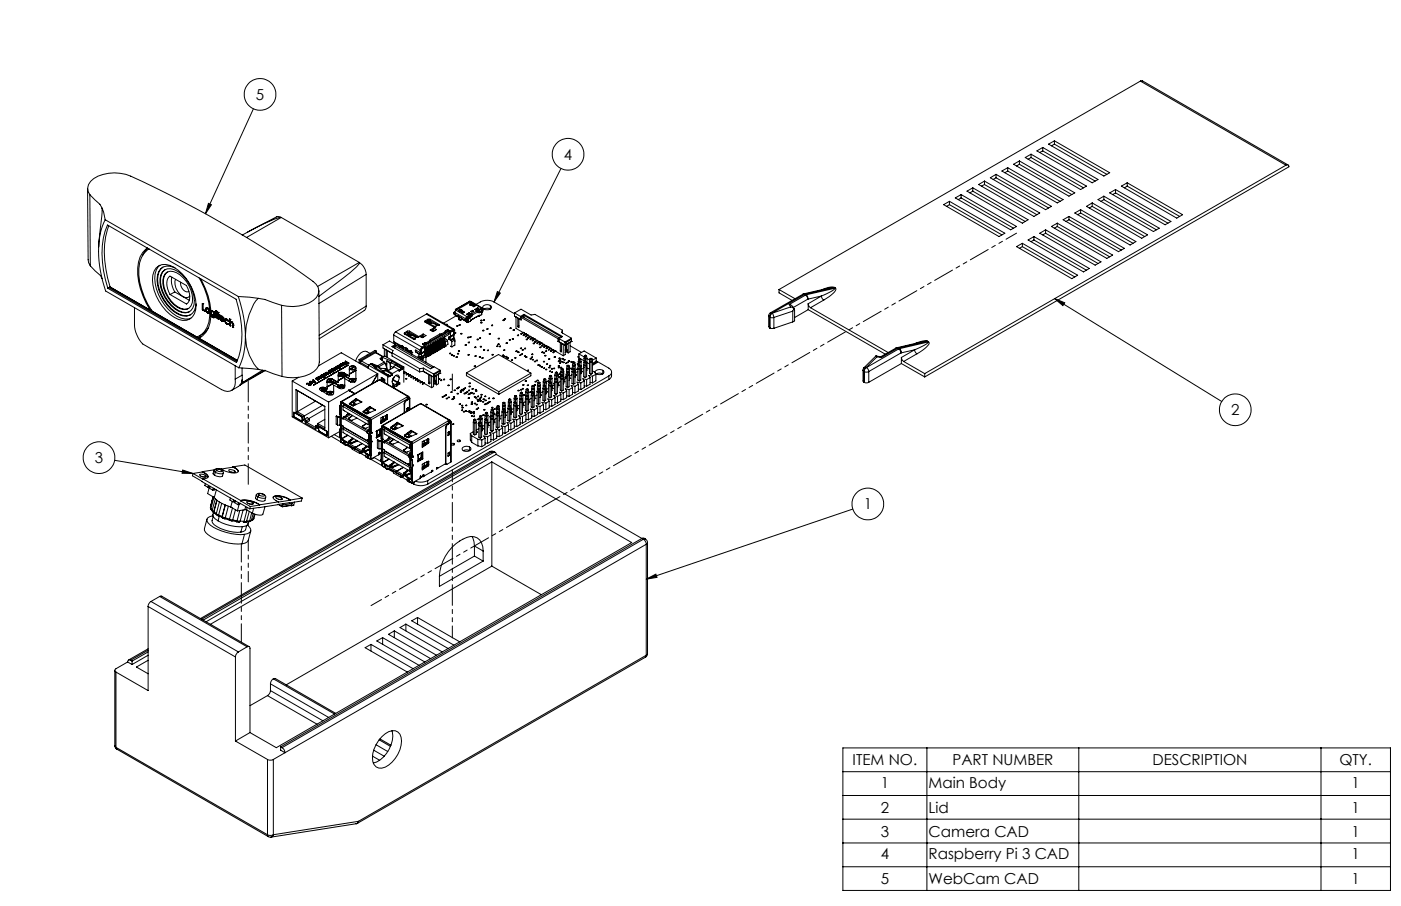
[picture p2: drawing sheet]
<svg xmlns="http://www.w3.org/2000/svg" width="432mm" height="279mm" viewBox="0 0 432 279" stroke-linecap="round" stroke-linejoin="round" font-family="sans-serif">
<defs><g id="words">
<g font-size="4.7">
<text x="78.9" y="30.8">5</text>
<text x="173.8" y="49.2">4</text>
<text x="379.4" y="128">2</text>
<text x="29.2" y="142.8">3</text>
<text x="266.2" y="157.1">1</text>
<text x="262.8" y="236">ITEM NO.</text>
<text x="293.5" y="236">PART NUMBER</text>
<text x="355.2" y="236">DESCRIPTION</text>
<text x="412.8" y="236">QTY.</text>
<text x="271.5" y="242.9">1</text>
<text x="286.2" y="242.9">Main Body</text>
<text x="416.6" y="242.9">1</text>
<text x="271.5" y="250.6">2</text>
<text x="286.2" y="250.6">Lid</text>
<text x="416.6" y="250.6">1</text>
<text x="271.5" y="258">3</text>
<text x="286.2" y="258">Camera CAD</text>
<text x="416.6" y="258">1</text>
<text x="271.5" y="264.9">4</text>
<text x="286.2" y="264.9">Raspberry Pi 3 CAD</text>
<text x="416.6" y="264.9">1</text>
<text x="271.5" y="272.6">5</text>
<text x="286.2" y="272.6">WebCam CAD</text>
<text x="416.6" y="272.6">1</text>
</g>
</g></defs>
<g fill="none" stroke="#000" stroke-width=".31">
<path d="M78.1 33.5l-14.8 32.4M351.5 25l.6-.1 44.9 26M351.5 25l-111.4 64.3M351.5 25l44.8 25.9M27 58.1l.2 22 .1 .9 .5 1M172.9 52l-20.6 41.1M298 58.9l1.8-1 17.1 9.9-1.8 1zM299.8 57.9v1M299.8 58.9l16.2 9.4M299.8 58.9l-.9 .6M301.6 56.9l1.8-1.1 17.1 9.9-1.8 1zM303.4 56.9l16.2 9.3"/>
<path d="M303.4 55.8v1.1M303.4 56.9l-.9 .5M305.2 54.8l1.8-1 17.1 9.8-1.8 1.1zM307 53.8v1M307 54.8l16.2 9.3M307 54.8l-.9 .6M308.8 52.7l1.8-1 17.1 9.9-1.8 1zM310.6 51.7v1M310.6 52.7l16.1 9.4M310.6 52.7l-.9 .6M312.4 50.7l1.8-1.1 17.1 9.9-1.8 1zM314.2 49.6v1.1"/>
<path d="M314.2 50.7l16.1 9.3M314.2 50.7l-.9 .5M316 48.6l1.8-1 17.1 9.8-1.8 1.1zM317.8 48.6l-.9 .5M317.8 47.6v1M317.8 48.6l16.1 9.3M319.6 46.5l1.8-1 17 9.9-1.8 1zM321.4 46.5l16.1 9.3M321.4 45.5v1M321.4 46.5l-.9 .5M323.2 44.4l1.8-1 17 9.9-1.8 1zM325 44.4l16.1 9.4"/>
<path d="M325 44.4l-.9 .6M325 43.4v1M342 59.5l1.8-1 17.1 9.8-1.8 1zM343.8 58.5v1M343.8 59.5l16.2 9.3M343.8 59.5l-.9 .5M345.6 57.4l1.8-1 17.1 9.8-1.8 1.1zM347.4 56.4v1M347.4 57.4l16.2 9.3M347.4 57.4l-.9 .5M396.3 50.9a.56 .56 0 0 1 .7 0 .56 .56 0 0 1 .3 .5l-112.3 64.8M396.3 50.9l-111.3 64.3"/>
<path d="M27.7 60l3.1 3 .7 1.2M27.7 60a3.3 3.3 0 0 1 1.2-4.9 12.6 12.6 0 0 1 11.4-.8 346.3 346.3 0 0 1 56.2 32.5 3.3 3.3 0 0 1 .1 5.8 12.4 12.4 0 0 1-9.8 1.6M27.7 60l.1 22M31.5 64.2l.9 3.6M31.5 64.2l-1.1 11.9M32.4 67.8a27.4 27.4 0 0 0-.8 18.8l1 3.1 41 23.7M32.4 67.8l41 23.6M33.1 69.4l39.7 22.9a31.3 31.3 0 0 1 .8 17.6l-.7 1.9-39.7-22.9a27.9 27.9 0 0 1-.1-19.5zM33.5 69.6a28.8 28.8 0 0 0 .4 18.9M45.4 76.5a7.1 7.1 0 0 0-3 6.2 22.8 22.8 0 0 0 3.9 12.9l.2-.1M45.5 76.6l-.8 .9-.8 1.3M45.9 76.8a6.9 6.9 0 0 0-3.1 6.1 22.4 22.4 0 0 0 4 13"/>
<path d="M64.2 62.7l1 .4-1.9 2.8zM86.7 67.1l-.8-.3-.7 .1-8.9 4.7M86.7 67.1l-.3-.1a30.2 30.2 0 0 0-7.7 3.3l-4.1 2.2M86.7 67.1l24 13.8M86.7 67.1l-10.7 6.1M290.8 63.1l1.8-1 17.1 9.8-1.8 1.1zM292.6 63.1l16.2 9.3M292.6 62.1v1M292.6 63.1l-.9 .5M294.4 61l1.8-1 17.1 9.8-1.8 1.1zM296.2 60v1M296.2 61l16.2 9.4"/>
<path d="M296.2 61l-.9 .6M313.3 76.1l1.8-1.1 17 9.9-1.8 1zM315.1 75v1.1M315.1 76.1l16.2 9.3M315.1 76.1l-.9 .5M316.9 74l1.8-1 17 9.8-1.8 1.1zM318.7 73v1M318.7 74l16.2 9.3M318.7 74l-.9 .5M320.5 71.9l1.8-1 17 9.9-1.8 1zM322.3 70.9v1M322.3 71.9l16.1 9.3"/>
<path d="M322.3 71.9l-.9 .5M324.1 69.8l1.8-1 17 9.9-1.8 1zM325.9 68.8v1M325.9 69.8l16.1 9.4M325.9 69.8l-.9 .6M327.7 67.8l1.8-1.1 17 9.9-1.8 1zM329.5 66.7v1.1M329.5 67.8l16.1 9.3M329.5 67.8l-1 .5M331.3 65.7l1.8-1 17 9.8-1.8 1.1zM333.1 65.7l-1 .5M333.1 64.7v1"/>
<path d="M333.1 65.7l16.1 9.3M334.9 63.6l1.7-1 17.1 9.8-1.8 1.1zM336.6 62.6v1M336.6 63.6l16.2 9.4M336.6 63.6l-.9 .5M338.4 61.6l1.8-1.1 17.1 9.9-1.8 1zM340.2 60.5v1.1M340.2 61.6l16.2 9.3M340.2 61.6l-.9 .5M27.8 82l3.1 2.9 .6 1M33.6 88.7l39.4 22.8M33.9 88.5l39.3 22.7"/>
<path d="M33.9 88.5l-.7 .4M41.5 94.9v5.3a9.5 9.5 0 0 0 2.5 5.9l24.3 14.1a2.57 2.57 0 0 0 2.8 .3 2.57 2.57 0 0 0 1.4-2.5v-1.1M48.1 82.7a4.1 4.1 0 0 1 5.6-.3 14.6 14.6 0 0 1 6.6 13.1 3.7 3.7 0 0 1-5.2 3 14.3 14.3 0 0 1-8-13.6zM49.3 81.8a5.3 5.3 0 0 0-1.5 5.7 14.4 14.4 0 0 0 8 10.6l1.2 .3 1.8-.3M50 83.9a3.3 3.3 0 0 1 4.9-.2 11.3 11.3 0 0 1 4.9 10.3 3 3 0 0 1-4.9 1.9 11.4 11.4 0 0 1-5.6-9.9zM50.2 82.4a6 6 0 0 0-1.1 6.9 12.1 12.1 0 0 0 7.4 8l1.1 .1 1.2-.4M50.9 83.1a4.1 4.1 0 0 0-1.4 4.1 11.2 11.2 0 0 0 6.7 9.1l1.1 .1 1.2-.3M50.9 84.4a2.76 2.76 0 0 1 3.6-.3 9.7 9.7 0 0 1 4.8 9.2 2.49 2.49 0 0 1-3.7 1.9 9.4 9.4 0 0 1-5.2-9.9zM51.6 83.9a5.1 5.1 0 0 0-.5 6.2 8.2 8.2 0 0 0 5.7 5.3l1.3-.3M52 85.5l.4-.3 5.1 2.9 .4 .8a4.1 4.1 0 0 1-.4 4.9l-5.1-3-.4-.8a4.5 4.5 0 0 1 0-4.5zM53 85.5l-.1 .3a6.1 6.1 0 0 0 1 4.2M53.9 90l2.5 1.5"/>
<path d="M53.9 90l-1.5 .8M53.9 82.6a3.5 3.5 0 0 0-5.4 2.3 12.2 12.2 0 0 0 7.8 12.5 3.4 3.4 0 0 0 4.1-3.7M54.1 86.1a4.8 4.8 0 0 0 2.3 5.4M55.7 87a2.57 2.57 0 0 0 2.4 3l.1-.1M56.4 91.5l1.9 1.1M58.5 91.3l-.5 .4-.8 .1-.8-.3M61.4 85.7a20.8 20.8 0 0 1 3 13.6 6.2 6.2 0 0 1-3.7 4.7M61.9 86a18.9 18.9 0 0 1 2.3 15.1l-.7 1.4-1 1-1.3 .7 .7-.3M62.4 93.6h.1M62.4 95.5h.1M62.4 93.6l.1 .1M62.4 93.6v1.9"/>
<path d="M62.4 95.5l.8 .5M62.5 93.7h.1M62.5 95.4h.1M62.5 93.7v1.7M62.5 95.4l.7 .4M63.2 95.8h.1M63.2 96h.1M63.2 95.8v.2M63.4 95.4l.1 .6 .5 .5M63.4 95.4h.1M63.5 95.5l.5 .8M63.5 95.5h.1"/>
<path d="M63.5 95h.5M63.5 95h.1M63.5 95l-.1 .4M64 95l.5 .5M64 95.2l.5 .8M64 95h.1M64 95.2h-.4l-.1 .3M64 96.5h.1M64 96.3h.1M64 95.2h.1M64.5 95.5h.1M64.5 95.5l.1 .6"/>
<path d="M64.5 96l-.1 .3h-.4M64.5 96h.1M64.6 96.1h.1M64.6 96.1l-.2 .5-.4-.1M64.9 96.3l.6 1M64.9 96.3h.1M64.9 97.1l.6 .8M64.9 97.1h.1M64.9 97.1l.2 .1M65.1 96.3l.4 .9M65.1 96.4l.4 .8M65.1 97.2l.4 .5"/>
<path d="M65.1 96.3v.1M65.1 97.2h.1M65.5 95.9l.5 .5M65.5 95.9l-.4-.1-.2 .5M65.5 97.3l.5 .1M65.5 95.9h.1M65.5 97.3h.1M65.5 96.1l.5 .8M65.5 96.1h-.3l-.1 .2M65.5 96.1h.1M65.5 96.1h-.3l-.1 .3M65.5 97.2h.1"/>
<path d="M65.5 97.9h.1M65.5 97.7h.1M66 96.4h.1M66 96.2h.1M66 96.9l-.1 .3h-.4M66 96.9h.1M66 97.4l-.1 .4-.4-.1M66 96.2l.1 .1M66 96.2l.2 .1M66 96.2v.2M66 97.4h.1M66.1 97.8l-.6 .1"/>
<path d="M66.1 97.8h.1M66.1 96.3h.1M66.1 96.3l.1 1.1M66.2 97.4h.1M66.2 97.4l-.1 .4M66.2 96.3v1.1M66.4 96h.1M66.4 96l.2 .2M66.5 96.5h.1M66.5 97.9h.1M66.5 96.5l.1 .1M66.5 96.5l.1 1.5"/>
<path d="M66.5 96.5v1.4M66.5 97.9l.1 .1M66.6 95.9l.1 .3M66.6 95.9l-.2 .1M66.6 95.9h.1M66.6 96.2h.1M66.6 98h.1M66.7 96.2h-.1M66.7 96.2h.1M66.9 96.9h.1M67 96.9l.2 .1M67 96.7l.2 .2"/>
<path d="M67 96.7v.2M67.1 96.3l.2 .1M67.1 96.3h.1M67.1 96.3l.1 .6M67.2 96.9h.1M67.2 97h.1M67.2 98.3h.1M67.2 96.3l.1 .1M67.2 96.3v.6M67.2 97v1.3M67.2 98.3l.1 .1M67.3 96.4h.1"/>
<path d="M67.3 97.1h.1M67.3 98.4h.1M67.3 96.4v.6l.2 .1M67.3 97.1v1.3M67.3 96.9l.2 .2M67.3 97.1l.2 .2M67.5 97.1h.1M67.5 97.3h.1M67.5 97.1v.2M67.7 97.9l.7 1.1M67.7 97.9h.1M67.9 97.5h.5"/>
<path d="M67.9 97.5h.1M67.9 97.5l-.2 .4M67.9 98h.1M67.9 98l.4 .8M67.9 97.9l1 .5M67.9 97.9l.9 .5M67.9 98l1.1 .7M67.9 97.9h.1M68.1 97.7h.3M68.1 97.7h.1M68.1 97.7l-.2 .2M68.3 98.8h.1"/>
<path d="M68.4 97.5l.5 .6M68.4 97.7l.4 .7M68.4 97.7l.5 .7M68.4 97.5h.1M68.4 97.7h.1M68.4 99h.1M68.8 98.8h.1M68.8 98.8h-.5M68.8 98.8l.1 .2M68.8 98.4h.1M68.9 98.1h.1M68.9 98.1l.1 .6"/>
<path d="M68.9 99h.1M68.9 99h-.5M69 98.7h.1M69.3 98.8h.1M69.3 98.8l.6 1.1M69.3 98.8l.1 .6 .6 .5M69.4 98.9l.5 .8M69.4 98.9h.1M69.4 98.9l.6 .8M69.9 98.5l.6 .6M69.9 98.6l.5 .5M69.9 98.5l-.4-.1-.2 .4"/>
<path d="M69.9 98.6h.1M69.9 98.6h-.4l-.1 .3M69.9 99.9h.6M69.9 99.7l.5 .1M69.9 98.5h.1M69.9 99.7h.1M69.9 99.9h.1M70 98.5l.5 .6M70 98.5l-.5-.1-.2 .4M70 99.9h.5M70 99.7l.4 .1M70.4 99.1h.1"/>
<path d="M70.4 99.8h.1M70.4 99.8l.1 .1M70.5 99.9h.1M70.5 99.1h.1M70.5 99.1h-.1M70.9 98.5h.1M70.9 98.5l-.1-.1v2M70.9 98.5v.8M70.9 99.3h.1M70.9 100h.1M71 99.6h.1M71 99.6l-.1 .4"/>
<path d="M71 100v.5M71.4 99.5l.3 .4M71.4 99.5h.1M71.4 99.5l-.4 .1M71.4 99.3l.5 1M71.4 99.3h.1M71.4 99.3h-.5M71.7 99.9h.1M71.7 99.9v.4M73.4 91.4l6.2 .6M73.4 91.4a39.4 39.4 0 0 1 2.2 12.2M79.6 92l2.1 .4 5.1 1.8"/>
<path d="M79.6 92l-.8 .8a20.4 20.4 0 0 0-3.2 10.8M86.8 94.2l.1 21.9M98.3 89.7l.1 22a4.5 4.5 0 0 1-2.9 3.7 12.7 12.7 0 0 1-8.6 .7M110.7 80.9l.1 .2a16 16 0 0 1-5.1 4.7l-7.4 5.6M110.7 80.9a4.8 4.8 0 0 1 2.2 3.7M110.7 80.9l-12.8 7.4M112.9 94.4l-.2 .8-.4 .6-13.9 8.7M112.9 84.6v9.8M112.9 84.6l-14.6 9M112.9 94.4l-14.5 9M131.1 99v.3M131.1 99.3l2.8 1.7 .4-.1-.1-.1"/>
<path d="M131.4 96.9l.4-.1 8.1 4.7M131.4 96.9l-9.5 5.4M131.4 96.9l8.2 4.7M131.6 99.4v.2M131.6 99v.4M131.6 99.4l.3 .2M131.8 99.4l.2 .4 .2-.1M131.9 98.5h.7M131.9 98.9h.7M131.9 98.5v.4M131.9 98.5l-.8 .5M131.9 98.9l-.8 .4"/>
<path d="M132 99.3l-.2 .1M132 99.3l.2 .4M132.2 99.7l.2 .2M132.4 99.9l.1 .3M132.4 99.9l1.7 .8M132.5 99.1l-.7 .3M132.5 99.1l-.5 .2M132.5 99.1l.2 .3M132.6 98.5l2.8 1.6M132.6 98.5v.4M132.6 98.9l2.3 1.4M132.7 99.4l.3 .2"/>
<path d="M132.7 99.4l-.5 .3M133 99.6l1.9 .6M133 99.6l-.6 .3M140.1 96.3l-.2 .5 .3 .1M140.1 96.3v.1M140.1 96.3h.1M140.1 96.4l-.2 .2M140.1 96.4h.1M140.2 96.9l.1 .3M140.2 96.4v.5M140.2 96.4l3.3 1.9M140.2 96.9l1 .6"/>
<path d="M140.3 97.2l1.4 .8M140.3 97.2l.4 .2M140.4 95.7v.1M140.4 95.4v.3M140.5 95.6l.1 .1M140.5 95.6l-.1 .1M140.6 95.7l-.4 .7M140.6 95.4l-.1 .2M140.6 95.7l3.3 1.9M140.6 95.4h-.2M140.7 97.4l-4 2.3M141.2 97.5l.8 .4"/>
<path d="M141.2 97.5v.2M141.2 97.7l.5 .3M141.4 97.5l-.2 .2M141.4 98.4v.2M141.5 95.7v.1M141.5 95.8l.1 .1M141.5 96l1.2 .5M141.5 96v.1M141.6 95.9l-.1 .1M141.6 95.9v.2M141.7 95.6h.3M141.7 95.8h.3"/>
<path d="M141.7 95.8l-.2 .1M141.7 95.6l-.2 .1M141.7 95.6v.2M141.8 98.6h.3M141.8 98.6v.2M142 97.9l-.3 .1M142 95.6h.1M142 95.8l.1 .1M142 95.6v.2M142 97.9l.2 .2M142 97.9l-.6 .4 .4 .3M142.1 98.6v.2"/>
<path d="M142.1 95.6v.3M142.2 95.6l.1 .1M142.2 98.1l.1 .2M142.2 95.6l-.1 .3M142.2 95.6h-.1M142.2 98.1l1.3 .7M142.2 96.2l.1 .1M142.2 96l.1 .1M142.2 96.2h.1M142.2 96v.2M142.2 96.3h.1M142.3 95.9l-.1 .1"/>
<path d="M142.3 96v.1M142.3 96.2v.1M142.3 96.3h.1M142.3 95.7v.3M142.3 96.1v.1M142.3 95.7l.9 .5-.5 .3M142.3 98.3v.1M142.3 96l.6 .4M142.3 96.1l.6 .3M142.3 96.2l.4 .3M142.3 96.3l.4 .2M142.3 98.4l1.3 .7"/>
<path d="M142.3 98.4l1.6 .9M142.4 98.4l-.3 .2M143.5 98.8l.1 .3M143.5 98.3v.5M143.7 98.7l.1 .1M143.7 98.2v.5M143.7 98.7l.3 .3M143.7 98.2h.1M143.7 98.7h.1M143.8 98.8h.1M143.8 98.8l.2 .2M143.8 99.3v.1"/>
<path d="M143.8 98.8v.1M143.9 97.6l-.4 .7M143.9 99.2v.1M143.9 96.9l.1 .1M143.9 96.9v.1M143.9 98.9l.1 .1M144 98.8l.3 .1M144 99.1l-.1 .1M144 99h.1M144 97l.5 .3M144 99l-.1 .2M144 98.8v.5l-.4-.2"/>
<path d="M144.2 96.9l-.2 .1M144.2 96.9l.7 .4M144.2 96.9l.5 .3M144.3 98.9v.5M144.3 99.4v.1M144.4 98.1l-.4 .7M144.4 98.1l.2 .1M144.5 97.3l-.6 .3M144.6 96.4l.7 .4M144.6 96.4l-.7 .5M144.6 96.4v.2M144.6 98.2l-.3 .7"/>
<path d="M144.7 93l-4.3 2.4M144.7 97.2l-.2 .1M144.7 97.2l.2 .1M144.8 97.5l-.9 .4-.2 .3M144.8 97.9l-.4 .2M144.8 92.9l.3 .2M144.8 96.8l.5 .5M144.8 96.7l-.5 .3M144.8 97.9l.2 .1M144.8 92.9l-4.2 2.5M144.8 92.9l-.1 .1M144.9 93.8v.1"/>
<path d="M144.9 92.9l-.2 .1M144.9 93.9l.1 .1M144.9 94.1v.1M144.9 97.3l-.1 .2M145 97.3l-.2 .2M145 94l-.1 .1M145 94v.2M145 99v.1M145 99l-.7 .4M145 98l-.4 .2M145.1 93.6h.2M145.1 93.9h.2"/>
<path d="M145.1 93.6l-.2 .2M145.1 93.6v.3M145.1 93.9h-.2M145.1 97.5l-.6 .4v-.4l-.8 .7M145.1 93.1l3.6 1.9M145.1 96.9l-.3 .3M145.1 93.1l-4.5 2.6M145.1 93.1l3.3 1.9M145.2 93.8l.1 .2M145.3 94h.1M145.3 94l.9 .5M145.3 97.3l-.5 .6"/>
<path d="M145.3 96.8l.2 .4M145.3 97.3l.2 .1M145.3 93.6v.3M145.3 98.7l-.1 .1M145.3 93.6l.2 .1M145.3 93.9h.2M145.5 93.7v.2M145.5 97.4l-.5 .6M145.5 97.2v.2M145.6 93.7l.1 .1M145.6 93.7h-.1M145.6 93.7l-.1 .2"/>
<path d="M145.6 95.7l.2 .4-.5 .1M145.6 98.5h.1M145.6 95.7l.2 .1M145.6 95.7l-.5 .3 .2 .2M145.7 93.8l.8 .5-.5 .3-1.1-.5M145.7 93.8v.3l.6 .3M145.8 98.4l-.2 .1M145.8 96l-.5 .2M145.8 95.8v.2M146.3 98.1l-.2 .1M146.5 97.9v.1M146.7 97.9h-.2"/>
<path d="M147 95.8l.2 .4M147 95.4l-.4 .2M147 95.8l-1.7 1M147.1 95.3l-.3 .4M147.1 95.3l.5 .3M147.1 95v.1M147.1 95l.2 .1M147.1 95l-.8 .4 .7 .4M147.2 97.6l-.2 .1M147.2 96.2v.2h.5M147.2 95h.1M147.2 96.2l-1.7 1"/>
<path d="M147.3 95.1l-.2 .2M147.3 95l-.1 .1M147.3 95.1l.5 .3M147.4 95.8l-.4 .2M147.4 97.4v.1M147.4 95.8l.1 .2M147.5 96.3l.2 .1M147.5 96l-.4 .1M147.5 97.3h.1M147.6 95.6l-.2 .2M147.6 95.8l.2 .2M147.7 97.4l-.2 .1"/>
<path d="M147.7 97.4v-.2l-2.7 1.5v.3M147.7 95.7l-.2 .3M147.8 95.4l-.2 .2M147.8 96l-.6 .3h.3M147.9 96.1l-.4 .2M147.9 96.1l.5 .1M147.9 96.1l.2 .1M148.1 96.2l.4 .1v.7M148.1 96.2l-.4 .2M148.4 95l.4 .2v.8l-.3 .5M148.4 95l-.6 .4M148.5 98.7v.2"/>
<path d="M148.5 99.4v.2M148.5 97l-.8 .4M148.5 97l-.2 .1M148.6 95.4l-.2-.2-.6 .3v.5M148.6 95.9v.2zM148.6 95.4l-.1-.2-.7 .5M148.6 95.4h.1M148.6 95.9h.1M148.6 95.4v.5M149 98.6l.3 .1-.2 .1zM149.2 95.3a2.03 2.03 0 0 1 1.9 0M149.3 98.6v.2"/>
<path d="M151.1 94.2a1.64 1.64 0 0 0-2.3 .6l.4 .5M151.1 94.2l.4 .6a1.61 1.61 0 0 1-2.3 .5M151.1 94.2v1.1M151.1 95.3h.1M152.3 93.1a4.9 4.9 0 0 0-5.6 .8M152.3 93.1l6.3 3.7M153.3 89.9l.9 .5-1.9 2.7zM155.3 98.7v.1M155.8 98.2v.2M158.6 96.5v1l2 1.2 .1-1M158.6 96.5l1.8 1.1M158.6 96.5l2-1.1 3.1 1.8 1.2-.3 8.5 4.9"/>
<path d="M159 97.8v3.5l2.2 1.2M159 97.8l.6 .3M159.1 97.8h-.1M159.6 98.1v2.5M159.6 98.1h.1M159.9 98.3v2.7l-.3-.4M160 98.3h-.1M160.4 97.6l.3 .1M160.4 97.6v.9h.2M160.7 97.7l.8-.4 11.6 6.7M161.5 96.9l11.9 6.9-1.1 .6M161.5 96.9l-1.1 .7"/>
<path d="M161.5 96.9v1M236.9 97.4v3.3l.4 .4M236.9 97.4l.3 .4M237.2 97.8h.1M237.2 97.8l.1 3.3M237.3 97.8l1.2 .1M237.4 96.5l-.5 .9M237.4 96.5l.5 .1M237.9 96.6l-.5 .5-.2 .7M237.9 96.6h.1M238 96.6l.5 1.3M238 96.6l-.6 .7-.1 .5"/>
<path d="M238.5 97.9v3.3M240.1 89.3l4.9 2.8M240.1 89.3v1l4 2.3M243.2 93.9l1.1 .5 .5 .9M243.2 93.9l.5 .8M243.7 94.7l1.1 .6M243.7 94.7l-5.7 1.9M244.3 96l-5.8 1.9M244.3 96v3.3M244.3 99.3l-5.8 1.9M244.8 95.3l-.5 .7M244.8 95.3l.1 3.7-.6 .3"/>
<path d="M247.4 90.8h.5M247.4 90.8l-10 5.7M247.7 90.6l-.3 .2M247.7 90.6l.4 .1M247.9 90.8l-10 5.8M247.9 90.8l.3 .2M248.1 90.7l-.2 .1M248.1 90.7l.4 .2M248.2 91l.5 .4 .3 .9M248.2 91l-5 2.9M248.5 90.9l.4 .6 .1 .8M248.5 90.9l-.3 .1"/>
<path d="M249 92.3l-4.5 2.5M249.1 93.7l.1 .5 .6 .7M249.1 93.7v1.8M249.1 95.5l23.7 13.7M249.1 95.5l-4.2 2.4M249.8 94.9l24 13.8M253.2 91.3l.2 .7 .5 .5M253.2 91.3l-4.2 1M253.2 91.3l-4.1 2.4M253.9 92.5l-4.1 2.4M256.9 88.7l-9.2 1.9M256.9 88.7l.3 .2"/>
<path d="M256.9 88.7l-8.8 2M257.1 88.6l-.2 .1M257.1 88.6h-1.7l-2.1 .7M257.1 88.6l.4 .2M257.2 88.9a5.4 5.4 0 0 1-3.2 2l-.8 .4M257.2 88.9l-8.7 2M257.5 88.8l.1 .2a6.4 6.4 0 0 1-3.7 3.5M257.5 88.8l-.3 .1M325 92.1l3.2 1.3-.6 .9zM325 92.1l51.6 31.7M61.5 103.6l.4 .3M62.2 103.8l-.3 .1"/>
<path d="M64.2 101.1a5.9 5.9 0 0 1-2.6 2.4M70.8 100.4h.1M70.8 100.4l.2 .1M71 100.5h.1M71.7 100.3h.1M71.7 100.3l.1 .6M71.8 100.9h.1M71.9 100.3h.1M71.9 100.3v.7l-.1-.1M72.5 112.8v4.1M73.6 113.4l6.2 .5M74 118.7l-2.7 1.7"/>
<path d="M74.6 115.7v1.5M74.6 117.2l-.6 1.5M74.6 118.1l-.6 .6M74.6 113.5v2.2M74.6 117.2v.9M74.6 115.7l-2.1 1.2M75.6 103.6a14.8 14.8 0 0 0 4.2 10.3M75.6 103.6a20.7 20.7 0 0 1-2 9.8M79.8 113.9l2.1 .4 5 1.8M80.9 114.2l-6.3 3.9M81.7 114.3l-7.7 4.4M81.7 114.2l-7.1 3.9"/>
<path d="M90.1 117.5v11.1l11.2 6.4M90.1 117.5l11.2 6.5M92.1 116.3l-2 1.2M94.6 118.4l.4-.1 .4 .3M94.6 118.2l.5 .1M94.6 118.2v.2M94.6 118.4h.1M94.6 118.3l-.1 .1M94.6 118.3h.5M94.6 118.2v.1M95.1 118.3l.4 .3M95.1 118.3h.1"/>
<path d="M95.4 118.6l-.2 .2M95.5 117.8l.7 .4M95.5 117.7l.8 .5M95.5 117.7l-.1 .1 .5 .3M95.5 117.8l-.1 .1M95.5 117.7v.1M95.6 118.4h.1M95.6 118.5l.3 .2-.7 .1M95.6 118.4v.1M95.6 118.4l-.1 .2M95.6 118.4l.2 .1M95.6 118.5h.1"/>
<path d="M95.6 118.4l.2 .3M95.8 118.3l-.2 .1M95.8 118.4h-.1M95.8 117.6l.4 .1M95.8 117.6l.4 .2M95.8 118.3v.1M95.9 118.1l-.1 .2M95.9 118.1l-.1 .3M96.2 117.7v.1M96.3 118.2l-.5 .3M96.3 117.7l.7 .2M96.3 117.7l.4-.2 .3 .4"/>
<path d="M96.6 117.1l.7 .8-1.7-.2 .2-.1M96.6 117.1v.3M96.6 117.2h-.1M96.6 117.1v.1M96.6 117.4l-.4 .3M96.6 117.4l-.4 .4M97.5 116.8v.1M97.5 116.7v.2M97.5 116.6l-.2 .2h.9v.2M97.5 116.8h.1M97.5 116.6l-.2 .2M97.5 116.9h.1"/>
<path d="M97.5 116.6h.1M97.6 116.8v.1M97.8 116.8h-.2M97.8 116.9h-.2M97.8 116.8v.1M97.8 117.1h.1M97.8 116.4l-.3 .2M97.8 116.5l-.3 .1M97.8 116.4l.2 .1h-.2M97.8 116.4v.1M98 116.7h.4M98 116.7l-.2 .1"/>
<path d="M98 116.5l-.5 .3M98 116.8l-.2 .1M98 116.8l.5 .1M98 116.7v.1M98.1 116.5v-.1a.36 .36 0 0 1 .5-.2 .36 .36 0 0 1 .2 .4M98.1 116.5h.1M98.1 116.2v.3M98.1 116.3l-.1 .1M98.1 116.2v.1M98.2 117l-.4 .1M98.2 117.1l-.3 .1M98.2 117v.1"/>
<path d="M98.2 112.8l7-4 11.2 6.5M98.4 116.7l.1 .2M98.4 116.7l-.2 .4M98.5 116.9l-.7 .2M98.5 116.7h.1M98.5 116.1l.5 .1M98.5 116.1l-.4 .1M98.5 116.2l-.4 .1M98.5 116.2l.5 .1M98.5 116.1v.1M98.8 119.6l1.4 .8h-1.3l.7-.4M98.8 119.6a.45 .45 0 0 0-.3 .4 .45 .45 0 0 0 .3 .4l.8-.4"/>
<path d="M98.8 119.7l-.3 .3M98.8 119.7l.7 .4M98.8 119.6v.1M98.8 119.6l.8-.2 .7 .2-.7 .4zM98.8 116.6l-.3 .1M98.8 116.7h-.2M98.8 116.6v.1M98.9 115.9l.7 .4M98.9 115.7l.8 .5-1-.3M98.9 115.7l-.2 .2M98.9 115.7v.2M98.9 115.9h-.1"/>
<path d="M98.9 119.6h1.3M99 116.2l.1 .4-.6 .1M99 116.3l.1 .2M99 116.5l-.2 .2M99 116.2v.1M99.3 115.5l.4 .3M99.3 115.6h-.1M99.3 115.6l.4 .3M99.3 115.5v.1M99.7 116.4h.3zM99.7 115.8l.2 .1M99.7 115.9l.2 .1"/>
<path d="M99.7 115.8v.1M99.8 115.3l.8 .4-.7 .3-.8-.4 .2-.1M99.8 115.3h-.1l.6 .4M99.8 115.3l-.1 .1M99.8 115.3l.7 .4M99.8 115.3h.1M99.8 116.4h-.1M99.8 116.4h.1M99.8 116.3v.1M99.9 115.9v.1M100.2 115.9h-.3M100.2 115.9l-.3 .1"/>
<path d="M100.2 115.9h.1M100.3 115.7l-.1 .2M100.3 119.7l.2 .3M100.3 119.6v.1M100.3 119.7l-.6 .4M100.4 114.9h.7M100.4 114.9l-.2 .1a.54 .54 0 0 0 .5 .5 .54 .54 0 0 0 .6-.5l-.2-.1M100.4 115l-.2 .2M100.4 115h.7M100.4 115.1l.1 .3M100.4 114.9v.1M100.5 115.4h.6"/>
<path d="M100.5 115.3l-.1-.2a.35 .35 0 0 1 .4-.2 .35 .35 0 0 1 .3 .4M100.5 115.3h.6M100.5 115.3v.1M100.6 120l-.2 .4M100.8 119.9l-.3-.2 .1 .3-.3 .4 .8 .4 1.7-.1M100.8 117.9l.2-.1-.2-.2v2.4l-.2-.2M100.8 117.7l.2 .1M101.1 117.8l.5 .2 1-.2M101.1 117.8l.5 .2 1-.1M101.1 117.8l-.3 .2M101.1 115.3v.1M101.1 116.9a.41 .41 0 0 0-.3 .4 .41 .41 0 0 0 .3 .4l.7-.4"/>
<path d="M101.1 117l-.3 .4M101.1 116.9l.7 .4M101.1 116.9v.1M101.1 117l.6 .4M101.1 117.8l.7-.4 .7 .4zM101.1 116.9h1.4l-.7 .4zM101.1 115l.3 .3M101.1 114.9v.1M101.2 115.2h.1M101.2 115.2l-.1 .2M101.2 116.9h1.2M101.3 114.4l.8 .4-.6 .2"/>
<path d="M101.3 114.4h-.1l.5 .4M101.3 114.4l-.1 .1M101.3 114.4l.7 .5M101.3 114.4h.1M101.4 115.2h.1M101.5 115h.1M101.6 115h-.1M101.6 114.3h.1M101.6 115v.1M101.6 115h.1M101.6 114.2h.5M101.6 114.2v.1"/>
<path d="M101.6 114.3h-.1M101.6 114.3h.5M101.7 114.8l-.1 .2M101.8 117.4h.1M101.8 117.4l.6 .4M101.8 117.4l-.6 .4M101.8 117.3l.8-.4a.41 .41 0 0 1 .2 .4 .41 .41 0 0 1-.2 .4zM102.1 114.3h-.5M102.1 114.3l.3 .2M102.1 114.2l.5 .3M102.1 114.3l.5 .2M102.1 114.2v.1"/>
<path d="M102.3 113.8l-.2 .1 .7 .4 .5-.1 .2-.2-.1-.1M102.3 113.8h.1M102.3 113.8v.1M102.4 113.8h-.1M102.4 113.8l-.1 .1M102.4 113.8h.1M102.4 114.5l-.1 .2M102.4 114.5l-.2 .2M102.4 113.9l.3 .2M102.5 113.6h.5M102.5 113.6l-.1 .2M102.5 113.7l-.1 .1"/>
<path d="M102.5 113.7h.5M102.5 113.6v.1M102.6 117l.2 .4M102.6 116.9v.1M102.6 117l-.7 .4M102.6 117.8l.4 .2M102.6 117.8v.1M102.6 117.8l.3-.3-.1-.4 .9 .5-2.9 1.7 2.2-1.3-.4-.1M102.7 114.4v.1M102.7 114.4l-.1 .1M102.7 114.5l.2 .1-.6 .1M102.7 114.5l.1 .2"/>
<path d="M102.7 114.1h.1M102.8 114.1h.1M102.8 114.1v.1M102.8 114.1l.2 .1M102.8 114.2h.2M102.9 117.3l-.2 .5M102.9 117.2l.7 .5M102.9 113.9l-.2 .2M102.9 113.9l-.2-.2-.3 .2M103 113.9h-.1M103 113.8l-.1 .1M103 118l1.5 .9-.4 .4 .1 .2"/>
<path d="M103 118.1l-2.2 1.3M103 118.1l1.4 .8M103 114.2h.1M103 118v.1M103 113.6l.1 .2-.3 .3M103 118l1.5 .9 1.8-.2M103 113.7l.2 .1M103 113.6v.1M103.2 113.3l.4 .3M103.2 113.4h-.1M103.2 113.3v.1M103.2 113.4l.4 .3"/>
<path d="M103.2 114.1l-.2 .1M103.2 114.2h-.2M103.2 114.1v.1M103.4 113.9l-.2 .2M103.4 114l-.2 .2M103.4 113.9h.1M103.4 114h.1M103.4 113.9v.1M103.4 114l.1 .1M103.6 113.6l.2 .1M103.6 113.7h.2M103.6 113.6v.1"/>
<path d="M103.7 113l1.1 .6-.6-.1-.4 .3-.8-.4 .2-.1M103.7 113l-.2 .1 .6 .3M103.7 113.1h-.1M103.7 113.1l1 .6M103.7 113v.1M103.8 117.6l.4 .3M103.8 117.6l-.8 .4M103.8 117.7l-.7 .4M103.8 117.7l.4 .3M103.8 117.6v.1M103.8 113.7h.1M104 113.6l-.2 .1"/>
<path d="M104 113.7h-.2M104 113.6v.1M104.1 112.7l-.2 .2h.2a.38 .38 0 0 1 .5-.1 .38 .38 0 0 1 .2 .4M104.1 112.8l-.2 .2M104.1 112.7v.1M104.1 113.4l-.1 .2M104.1 119.3l.1 .2M104.1 113.4l-.1 .3M104.2 119.5l-1.4-.8v2.3l-.2-.1 .2-.1M104.2 115.7l.2 .1M104.4 119l.8 .3-.7 .4-.3-.4zM104.5 113.2h.1"/>
<path d="M104.5 112.6l.4 .2M104.5 112.6l-.4 .1M104.5 115.8l-.3-.2v2.4M104.5 112.7l-.4 .1M104.5 112.7l.4 .2M104.5 115.8l-.3 .1M104.5 112.6v.1M104.5 115.8l.6 .2 .9-.2M104.5 115.9l.6 .2 .9-.2M104.5 115.8l-.3 .2M104.5 115.9l-.3 .1M104.5 115.8v.1"/>
<path d="M104.5 114.9a.43 .43 0 0 0-.3 .4 .43 .43 0 0 0 .3 .4l.7-.3M104.5 119l-.3 .3M104.5 115l-.3 .4M104.5 114.9l.7 .5M104.5 114.9v.1M104.5 118.9v.1M104.5 119l.6 .3M104.5 115l.7 .4M104.6 119.7l.6-.4 .7 .4-.7 .2zM104.6 115.8l.7-.4 .6 .4zM104.6 118.9h1.3M104.6 118.9l.6 .4 .7-.4"/>
<path d="M104.6 114.9h1.3M104.6 114.9l.7 .4M104.6 119h1.3M104.7 115h1.2M104.7 112.5l.1 .1M104.8 113.2h-.3M104.8 113.2l-.2 .1M104.8 113.2h.1M104.8 112.6h.1M104.9 112.8l.1 .3-.5 .1M104.9 112.9l.2 .2M104.9 113.1l-.1 .1"/>
<path d="M104.9 112.8v.1M104.9 112.3l-.2 .2M104.9 112.4l-.2 .1M104.9 112.4h.8M104.9 112.3v.1M104.9 113v.1M105.2 112.6l.5 .1M105.2 112.6l.5-.2v.3M105.2 119.4l.7 .4M105.2 119.4l-.6 .4M105.2 119.3v.1M105.3 115.4v.1"/>
<path d="M105.3 115.5l.6 .3M105.3 115.5l-.7 .3M105.3 115.4l.7-.4a.42 .42 0 0 1 .3 .3 .42 .42 0 0 1-.3 .4zM105.3 119.3l.7-.4a.41 .41 0 0 1 .3 .4 .41 .41 0 0 1-.3 .4zM105.6 112.3h-.5l-.3 .3M105.6 112.3l-.5 .4M105.7 111.8l.9 .6M105.7 111.8l-.1 .1 1 .6 .2-.1M105.7 111.8v.1M105.7 112.7h.1M105.7 111.9h-.1M105.7 111.9l.9 .5"/>
<path d="M105.7 112.3l.2 .2-.1 .2h-.7M105.7 112.3h-.8M105.7 112.4l.2 .2M105.7 112.3v.1M105.8 112.6l-.1 .1M105.8 112.5v.1M105.9 112.5h.1M105.9 114.9l-.6 .4M106 119l.3 .3M106 115l.3 .4M106 119l-.6 .3M106 115h.1"/>
<path d="M106 118.9v.1M106 115l-.6 .4M106 115.8l.4 .2M106 115.8v.1M106 115.9l.4 .2M106.3 115.3l.8 .4M106.4 115.4l-.3 .4M106.4 111.8v.1M106.4 111.8l.2 .6M106.4 111.8l.9 .2M106.4 111.9l.9 .1M106.4 111.9h-.1"/>
<path d="M106.5 116.1l-2.3 1.2M106.5 116.1l-2.3 1.3M106.5 116.1l1.3 .8M106.5 116.1h.1M106.5 116l1.4 .9M106.5 111.9l.3 .5M106.5 111.4l1.1 .6-1.1-.1M106.5 111.4h-.1l.9 .6M106.5 111.4l-.1 .1M106.5 111.4h.1M106.5 111.4l1 .6M107.1 115.6l-.8-.5-.2 .7"/>
<path d="M107.1 115.6l-.6 .4-.4-.2M107.2 115.6l-3 1.7M107.2 115.6l.5 .4M107.2 115.7l-.6 .4M107.2 115.6v.1M107.2 112.6l-10.5 6.1M107.2 112.6l.1 .1M107.2 112.6h.1M107.6 117.3v.2M107.7 113.7l.1 .1M107.8 113.1l.9-.3 .7 .2-1.5 .8-.2-.4zM107.9 113.8a1.49 1.49 0 0 0 1.8-.2v3.5l-.2-.2 .2-.1-1.8 .1"/>
<path d="M107.9 116.9l-.3 .3v.3l-1.3-.8v2.4l-.3-.2 .3-.1M107.9 113.8l-.2 .1 .2-.1-.2-.2v2.4l-.5-.3M107.9 113.9l-.2 .2M107.9 113.8v.1M108 116.9a.4 .4 0 0 0-.3 .4 .4 .4 0 0 0 .2 .4M108 117.8h1.4M108 117l-.3 .4M108 116.9l.7 .4-.8 .4M108 117l.6 .4M108 116.9v.1M108.1 116.9h1.2M108.7 117.3l.7 .5"/>
<path d="M108.7 117.3l-.7 .5M108.7 117.4l.6 .4M108.7 117.4l-.6 .4M108.7 117.3v.1M109.3 113l-1-.1-.6 .5M109.4 116.9h-1.4l.7 .4 .7-.4M109.4 113l.3 .4-.3 .4-.7 .1-.7-.1M109.4 116.9a.42 .42 0 0 1 .3 .4 .42 .42 0 0 1-.3 .4M109.4 117l.3 .4M109.4 113.1l.3 .3M109.4 113l-1.4 .8M109.4 113v.1"/>
<path d="M109.4 116.9v.1M109.4 117l-.6 .4M109.4 113.1l-1.3 .7M109.7 113.7a1.56 1.56 0 0 1-1.8 .2M109.7 114.2l-2 1.2M109.7 114.3l-2 1.1M109.7 116.9h-.2M110.7 110.9l.3 .2M110.7 110.9v1M111 111.1v1M111.1 111.8l2.4 1.4M111.1 111.8v.4"/>
<path d="M111.4 111.3l-.3 .5M111.4 111.3l2.2 1.3M113.5 113.2v.4M113.6 112.9l-.1 .3M113.6 112.6l.6-.4 2.2 1.7 3.4 2M113.6 112.6l5.9 3.4M113.6 112.6v1M114 109a2.13 2.13 0 0 0-3.5 .5l-.9 1.8M114.4 112.1h.3M114.4 112.1l-.1 .2M114.4 112.1v.2M114.4 112.4h.3"/>
<path d="M114.7 112.1l1.7 .7M114.7 112.1v.3M114.7 112.4l1.3 .5M114.8 112.5h-.1M115.4 112.7l-.2 .3 .8 .5M115.5 113.2l.4 .1M115.7 108.8l2.4 1.2M115.7 108.8l-4.3 2.5M115.7 108.8l2.3 1.2M115.9 113.5h.1M116 112.9l2 1.5M116 112.9l1.4 .7 1.6 .1 .8 .5 1.4-.8-.8-.5"/>
<path d="M116 108.3v.5M116 112.9v.6M116 108.3l-.4-.2-4.9 2.8M116 108.3l-5 2.8M116.4 112.8l.3 .3M116.4 115.4h.1M116.4 112.8v.2M116.4 115.3l-8.8 5.1M116.4 115.3l-1.8 3.1M116.4 115.4l-1.7 2.9M116.4 115.4v2M116.5 117.3l-.8 .5"/>
<path d="M116.5 117.4l-11.4 6.5M116.5 117.4l-11.2 6.5M116.7 117.3h-.2M116.7 113.1l.2 .2M116.7 113.1v.1M116.9 117.2l9 5M116.9 117.2l-.4 .2M116.9 117.2l8.8 5.1M117.2 110.5h.4M117.2 110.5v.2M117.2 110.7l1.2 1M117.3 110.7l.3 .1"/>
<path d="M117.5 117.4v-1l1.1 .6v1M117.6 110.5v.3M117.8 110.2v.9M117.8 110.2l2.9 1.2M117.8 110.2l.7-.5 6 3.5M117.8 110.7l-.3 .2M117.8 110.4l-.2 .1M117.8 110.7l-.2 .1M117.8 116.6v.9M117.8 116.7l.7 .4M117.8 116.7l.4 .5M117.9 116.6l-.1 .1"/>
<path d="M118 114.4v.4M118 106.3l3.1 1.8-.3 .7M118 106.3v1l2.8 1.6M118.1 114.7l-.1 .1M118.1 114.7l1.7 1M118.1 117.1v.1M118.1 117.2h.1M118.2 117.2h.1M118.2 117.2l.4 .2M118.4 111.7l.2 .3M118.4 111.7l-2 1.1M118.5 107.6v2.1"/>
<path d="M118.5 107.6l.5 .3M118.5 117.1l.1 .1M118.5 117v.1M118.5 107.6h.1M118.6 112l.6 .1M118.6 112l-1.9 1.1M118.6 112l.8 1.9M118.7 112.2l.5 .1M118.8 114.3l-.7 .4M118.8 114.3l2 1.1M118.9 113.9l2.1 1.3M118.9 113.9l-.9 .5"/>
<path d="M118.9 113.9v.4M119 107.9v2.1M119.1 107.9h-.1M119.2 111.4l1.1 .6M119.2 111.4l2.8 1.2M119.2 111.4v2M119.4 108.2v2M119.4 108.2l1.4 .8M119.5 108.1l-.1 .1M119.5 116v2.5M119.8 115.7l-.1 .1M119.8 115.9l-.3 .1"/>
<path d="M119.8 115.7l.3 .2M119.8 115.7h.1M119.8 115.9l.3 .2M120.1 115.9v.2M120.3 112l.1 .9M120.3 112v1.9M120.4 112.9v1M120.7 111.4l3.4 1.9M120.7 111.4v.5M120.8 115.5l.2 .1M120.8 115.4v.2l-.7 .5M120.8 115.4l-.7 .5"/>
<path d="M120.8 108.8l8.5 4.9M120.8 108.8v1l8.5 4.9M121 115.6l-1.2 .6v-.5M121 115.2v.4M121 117.2l1.8 1 .4-.2v.4M121 118.2l.4 .3M121.1 119.2l-.1 .2M121.1 119h.3M121.1 119.2h.3M121.1 119.2l-.2 .1M121.1 116.7l.2 .1M121.3 119.2l.3 .1"/>
<path d="M121.4 119.2h.1M121.4 119l.2 .3M121.4 105.3l.1 .4 2.5 1.4M121.4 103.3v2M121.4 119v.2M121.4 103.3l8.1 4.7M121.4 105.3l2.4 1.5M121.4 118.5l-.3 .1v.6M121.6 116.1l-.5 .9 1.4 .8M121.6 119.3l-.4 .3M121.6 119.3v.3M121.8 106.8l-.1 .6"/>
<path d="M121.8 106.8l11.3 6.5M121.8 106.8l.4-.3 11.4 6.6M121.9 106.3l-1.8-1.1-2.1 1.1M121.9 106.3l-1.1 .6 11.9 6.8 1.1-.6 1.8 1.1M121.9 106.6l-.8 .4M121.9 106.3v.4M121.9 102.3l-.5 1M121.9 102.3l8.2 4.8M122 112.5h.1M122 115.8l1.1 .6M122 112.5l1.7 1M122 112.6l-.8 .4 1.8 1"/>
<path d="M122 112.6v.1M122 112.7l1.5 .8M122.1 118.6l.2 .3M122.1 118.6l-.7 .4M122.1 118.6h.2M122.3 118.9h.1M122.3 118.9v.2M122.3 118.9l-.7 .4M122.3 118.4l-.2 .2M122.3 118.4v.2M122.5 117.8l.3-.1v.6l-.5 .3M122.7 118.2l-.4 .2"/>
<path d="M122.9 118.2l.3 .2M123 114l-2 1.2M123 114.1h.1M123 114.3h.1M123.1 116.4l-.6 1.4M123.1 116.4l-.4-.7a1.82 1.82 0 0 0-1.6 2.6l.3 .2M123.1 106.6v.4M123.1 114.1v.2M123.1 106.7l1.1 .7M123.2 118.4l-.9 .5M123.5 113.5l.3 .1M123.5 113.5l.3 .2"/>
<path d="M123.7 113.7l.4 .1M123.8 113.7l-.7 .6M123.8 113.7l-.7 .4M123.8 106.8l.2-.2 .2 .4M123.8 106.8h.1M123.8 106.8l.1 .3h.3M124 106.6l-.2 .2M124.1 113.8l-1.1 .6v-.4M124.1 113.3v.5M124.2 107l.8 .4M124.2 107v.7M124.5 113.2l-.4 .1"/>
<path d="M124.5 113.2v4.7M124.5 114.5l.3 .3M124.6 115l-.1 .2M124.6 115l.2 .1M124.7 102.6l-.2 .2 .2 .2M124.7 103l2.9 1.7h.3v-.2M124.7 102.6v.4M124.8 115.1l-.2 .2M125 107.4l.2-.1 .2 .3M125 107.4v.7M125 116.8h.4zM125.1 114.9l-.3 .2"/>
<path d="M125.1 114.9l-.5 .1M125.1 114.9l.5 .4M125.2 107.3l-.2 .1M125.3 107.5h.1M125.3 115.4l-.1 .2M125.3 107.5l.1 .1M125.3 107.7h.1M125.3 115.4l.2 .1M125.3 107.4v.6l1.6 .9M125.3 107.8h.1M125.3 116.7v.2M125.4 107.7l.1 .3 1.2 .7"/>
<path d="M125.4 107.6v.1M125.4 107.7l1.1 .6M125.4 103.1l.2 .4 .3-.2M125.4 103.1l.3-.1 .2 .3M125.5 115.5l-.2 .2M125.5 102.1h.7M125.5 102.6h.7M125.5 102.1v.5M125.5 102.1l-.8 .5M125.5 102.6l-.8 .4M125.8 115.3l-.5 .1M125.8 115.3l-.3 .2"/>
<path d="M125.8 115.3l.5 .3M125.9 103.3l.2 .3M126 115.8l-.1 .2M126 115.8l.2 .1M126.1 103.6v.2M126.1 103.6l1.6 .8M126.1 102.7l-.7 .4M126.1 102.7l.2 .3M126.1 102.7l-.2 .2M126.2 115.9l-.2 .2M126.2 102.1v.5M126.2 102.1l2.8 1.7"/>
<path d="M126.2 102.6l2.4 1.3M126.3 103l.3 .3M126.3 103l-.4 .3M126.5 108.3l.2-.1 .2 .2v.9M126.5 108.3l.1 .4h.3M126.5 108.3h.1M126.5 115.7l-.3 .2M126.5 115.7l-.5 .1M126.5 115.7l.5 .4M126.6 103.3l-.5 .3M126.6 103.3l1.9 .6M126.7 116.2l-.1 .2"/>
<path d="M126.7 116.2l.2 .1M126.7 108.2l-.2 .1M126.9 116.3l-.1 .2M126.9 108.7h.1M127.1 103.3h-.3M127.1 103.3l.5 .3M127.1 103.3l-.1 .1M127.2 103.1l-.2 .2M127.2 116.1l-.3 .2M127.2 116.1l-.5 .1M127.2 116.1l.5 .4M127.4 116.6l-.1 .2"/>
<path d="M127.4 116.6l.2 .1M127.5 103.3l-.2 .1M127.6 116.7l-.1 .2M127.7 104.4h.1M127.7 104.4l.1 .3v-.3M127.7 103.4l-.1 .1 .2 .2M127.8 104.4l.1 .1M127.9 104.5v.2M128 116.5l.4 .4M128 116.5l-.6 .1M128 116.5l-.4 .2M128.1 108l-.1 .2"/>
<path d="M128.1 117l-.1 .2M128.1 117l.2 .1M128.2 108.6l-.2-.4 .2-.2 1.3 .7M128.2 108.6l1 .5M128.2 108.6l1.2 .6M128.3 117.1l-.1 .2M128.5 103.9h.1M128.5 103.9l-.8 .5M128.6 103.9l-.8 .5M128.7 116.9l-.4 .2M128.7 116.9l-.6 .1M128.7 116.9l.4 .4"/>
<path d="M128.8 117.4l-.1 .3M128.8 117.4l.2 .1M129 110.2l.4 .3M129 117.5l-.1 .3M129 103.8v.2l-.4-.1M129 103.8v.2M129.2 110l-.4-.1 .2 .3M129.2 109.1l.2 .1M129.2 110h.7M129.2 109.1v.9M129.3 110v.1M129.3 103.7l1.1-.7 .9 .5-1.2 .6z"/>
<path d="M129.3 113.7v1M129.3 110.1l-.3 .1M129.3 110.1l.5 .2M129.4 117.3l-.4 .2M129.4 117.3l-.6 .1M129.4 117.3l.4 .4M129.4 110.5l.1 .1M129.5 108v.7M129.5 110.6v.1M129.5 108.7l.1 .1M129.5 117.8l-.1 .2M129.5 117.8l.2 .1"/>
<path d="M129.5 110v.1M129.6 108.8v.3M129.6 109.1l-.2 .1M129.6 110l-.1 .1M129.7 117.9l-.1 .2M129.8 110.3l.1 .2M129.8 110.3l-.4 .2M129.9 109.1l-.5 .1M129.9 108.5l-.4 .2M129.9 109.1v.9M129.9 110.5v.4M129.9 110.5l-.4 .1"/>
<path d="M129.9 110.6l.4 .3M129.9 108.5l-.3 .3M129.9 107.7h.1M129.9 107.7v1.2M129.9 108.9l-.3 .2M130 103.7l.3 .2M130 109.9l.3 .1M130.1 107.1l-.6 .9M130.1 107.5l-.2 1M130.1 107.5h.1M130.1 107.5l-.2 .2M130.1 117.7l-.4 .2"/>
<path d="M130.1 117.7l-.6 .1M130.1 117.7l.4 .4M130.2 103.5h.1M130.2 103.5l-.6 .4M130.2 103.5l.5 .3M130.2 106.1v.1M130.2 118.3l-.1 .2M130.2 118.3l.2 .1M130.2 106.2l.7 .3M130.3 110.9h.1M130.3 110v1.2M130.4 103.9h.1"/>
<path d="M130.4 103.9l-.4 .2M130.4 114.5l1.7 1M130.4 118.4l-.1 .2M130.4 103l-.2 .5M130.5 103.7l-.1 .2M130.5 113.5v1M130.5 113.5l3.1 1.8M130.5 113.5l-1.2 .2M130.5 114.5l3.1 1.8M130.5 114.5l-1.2 .2M130.6 108.5l.2 .1M130.6 108.5l-1.2 .7"/>
<path d="M130.7 108.5l.3 .1M130.7 109.4l.4 .2M130.7 108.4l.1 .1M130.8 108.6l.2 .1-.2 .7M130.8 108.6l-.9 .5M130.8 109.4l-.9 .6M130.8 107l-.7 .5M130.8 118.1l-.4 .3M130.8 118.1l-.6 .2M130.8 118.1l2.2 1.5M130.8 109.4l.1 .1M130.9 106.5l-.8 .6"/>
<path d="M130.9 106.6v1.7M130.9 107l-.8 .5M130.9 108.3l-1 .6M130.9 108.3l-.3 .2M130.9 108.2l.2 1.6M130.9 107.5h.1M130.9 105.7v.4M130.9 105.7h.4M130.9 105.7l-.7 .4M130.9 106.1l-.4 .2M130.9 106.1h.4M130.9 108.4l.2 .1"/>
<path d="M130.9 107.4l.2 1.1M131 107.6l-.1 .1M131 109v.1M131 108.6l.2 .4M131 107.8l-.1 .1M131 109.1h.1M131 109.1l.1 .6M131.1 108.3l-.2 .1M131.1 109.6l-.8 .4M131.1 109.6l.2 .4M131.1 107.4l.1 1.3M131.1 108.5l-.1 .1"/>
<path d="M131.1 108.5l.3 .4M131.2 107.3l.2 .4M131.2 109l.1 1M131.2 107.3l.4 2.7M131.2 107.5l.1 .7M131.2 107.7h.1M131.3 110l-1 .5-.8-.4M131.3 110l-.2 1.7M131.3 110h.1M131.3 107.2l.2 .4M131.3 105.7v.4M131.3 108.1l.2 .2"/>
<path d="M131.3 108.5l.3 .3M131.4 108.9l-.2 .1M131.4 108.9l.1 1-.2 .1M131.4 107.7l.1 .6M131.4 110v.1M131.4 110.1h.1M131.5 107.1v.2l.2-.1M131.5 108.3l-.2 .1M131.5 108.3l.2 .4M131.5 107.6l-.1 .1M131.5 107.6l.4 2.2M131.6 108.8l.1 1"/>
<path d="M131.6 109.7l.1 .1M131.6 110h.1M131.6 110l-.2 .1M131.6 107h.1M131.6 108.2h.1M131.6 107l.2 1.1M131.7 108.2l.2 .3M131.7 109.8h.1M131.7 107.5h-.2M131.7 108.7l-.1 .1M131.7 108.7l.2 1-.2 .1M131.8 107.9h-.2l.2 .2"/>
<path d="M131.8 109.8v.1M131.8 107l.1 1.3M131.8 109.9h.1M131.8 108.1l-.1 .1M131.8 108.1l.3 .3M131.9 109.5l.1 .1M131.9 108.5l.1 1.1M131.9 107.1l.2 .7M131.9 109.8h.1M131.9 107.3h.1M131.9 109.8l-.1 .1M132 106.8l.2 .4"/>
<path d="M132 109.6h.1M132 107.7h.1M132 107.8l.2 .1M132.1 107.2l-.2-.3 .4 2.7M132.1 108.4l-.2 .1M132.1 108.4l.1 1.1-.2 .1M132.1 108.1l.2 .3M132.1 107.2l.1 .7M132.1 115.5v2.6M132.1 109.6l.1 .1M132.2 109.7h.1M132.2 106.7v.2l.2-.1"/>
<path d="M132.2 107.9h-.2M132.2 107.9l.2 .4M132.2 115.5h-.1M132.2 107.2h-.1M132.2 107.2l.4 2.2M132.3 108.4l.1 1M132.3 109.3l.1 .1M132.3 109.6h.1M132.3 109.6l-.1 .1M132.3 107.8h.1M132.3 106.6h.1M132.3 106.6l.2 1"/>
<path d="M132.4 109.4h.1M132.4 107.8l.2 .4M132.4 107l-.2 .1M132.4 108.3l-.1 .1M132.4 108.3l.2 1-.2 .1M132.5 107.5l-.2 .1 .2 .1M132.5 109.4v.1M132.5 106.5l.1 1.3M132.5 115.7v2.7l-.4-.3M132.5 109.5h.1M132.5 115.7l.5 .3M132.5 117.9l-.4 .2"/>
<path d="M132.5 107.7l-.1 .1M132.5 107.7l.3 .4M132.6 105l-1.3 .7M132.6 101.8l1.1-.7 .8 .5-1.1 .7zM132.6 109.1l.2 .1M132.6 115.7h-.1M132.6 108.2l.2 1M132.6 106.7l.2 .7M132.6 109.4h.1M132.6 109.4l-.1 .1M132.7 106.9h-.1M132.7 106.4l.2 .4"/>
<path d="M132.7 107.4l.2 .1M132.7 109.2h.1M132.8 107.3l-.1 .1M132.8 106.9l-.2-.4 .4 2.7M132.8 108.1l-.2 .1M132.8 108.1l.1 1-.1 .1M132.8 107.7l.2 .2M132.8 106.9l.1 .6M132.8 109.1l.1 .2M132.9 109.3h.1M132.9 106.3v.2l.2-.1M132.9 107.5h-.1"/>
<path d="M132.9 107.5l.2 .3M132.9 106.8l-.1 .1M132.9 106.8l.4 2.2M133 107.9l.1 1.1M133 108.9l.1 .1M133 109.2h.1M133 109.2l-.1 .1M133 106.2h.1M133 107.4h.1M133 116v3.6M133 106.2l.2 1M133.1 107.4l.2 .3"/>
<path d="M133.1 109h.1M133.1 106.6l-.2 .1M133.1 116h-.1M133.1 107.8l-.1 .1M133.1 107.8l.2 1.1-.2 .1M133.1 113.3v.2M133.2 107.1h-.2l.2 .2M133.2 109v.1M133.2 106.2l.1 1.3M133.2 109.1h.1M133.2 107.3l-.1 .1M133.2 107.3l.3 .3"/>
<path d="M133.3 108.7l.2 .1M133.3 106.1l.2 .3M133.3 106l.4 2.8M133.3 107.7l.2 1.1M133.3 106.3l.2 .7M133.3 109h.1M133.3 106.5h.1M133.3 109l-.1 .1M133.4 106l.2 .4M133.4 108.8h.1M133.5 106.9l.1 .2M133.5 101.6v.1"/>
<path d="M133.5 101.7l-.6 .3M133.5 101.6l.5 .3-.5-.2M133.5 107.6l-.2 .1M133.5 107.6l.1 1.1-.1 .1M133.5 107.3l.2 .2M133.5 102.1l-.4-.2 .4 .2M133.5 106.4l.1 .7M133.5 108.8l.1 .1M133.6 108.9h.1M133.6 113.1l-.5 .2M133.6 113.1v.1M133.6 105.9v.2l.2-.1"/>
<path d="M133.6 115.3v3.9l-.6 .4M133.6 115.3l.3 .2M133.6 107.1h-.1M133.6 107.1l.2 .4M133.6 116.3l.9-.6v3M133.6 106.4h-.1M133.6 106.4l.5 2.2M133.7 107.5l.1 1.1M133.7 108.5l.1 .1M133.7 102l.1 .1M133.7 102l-.4 .2M133.7 101.1l-.2 .5"/>
<path d="M133.7 101.8v.2M133.7 108.8l-.1 .1M133.7 108.8h.1M133.7 107h.1M133.7 105.8l.2 1M133.8 108.6h.1M133.8 107l.2 .4M133.8 106.2l-.2 .1M133.8 107.5h-.1M133.8 107.5l.2 1-.2 .1M133.9 115.5v1.8M133.9 106.7l-.2 .1 .2 .1"/>
<path d="M133.9 108.5v.2M133.9 105.7l.2 1.3M133.9 108.7h.1M133.9 118.3l.6 .4M133.9 117.3l-.3 .3M133.9 117.3l.3 .2M133.9 106.9l-.1 .1M133.9 106.9l.3 .3M134 108.3l.2 .1M134 105.7l.2 .3M134 107.4l.2 1M134 116.1v1.2"/>
<path d="M134 105.7l.4 2.7M134 117h-.1M134.1 100.7h.1M134.1 105.9l.1 .7M134.1 108.6h.1M134.1 100.7v.3M134.1 108.6l-.2 .1M134.1 106v.1M134.1 105.6l.3 .3M134.1 108.4h.1M134.1 100.7l.1 .1M134.1 106.5h.1"/>
<path d="M134.1 106.6h.2M134.2 107.2l-.2 .2M134.2 107.2l.1 1.1-.1 .1M134.2 106.9l.2 .2M134.2 117.5l-.6 .6M134.2 118.1l-.6 .4 .3-.2M134.2 100.8v.2M134.2 117.5v.6M134.2 118.1l-.3 .2M134.2 106l.1 .7M134.2 108.3l.1 .1M134.3 108.4v.1"/>
<path d="M134.3 105.5v.2l.2-.1M134.3 106.6l-.1 .1M134.3 106.6l.2 .4M134.4 107.1l.1 1.1M134.4 108.1l.1 .1M134.4 105.9l-.2 .1M134.4 105.9l.4 2.3M134.4 108.4h.1M134.4 108.4h-.1M134.4 105.4h.1M134.4 105.4l.2 1M134.5 106.5h.1"/>
<path d="M134.5 106.5l.2 .4M134.5 108.2h.1M134.5 105.8l-.2 .1M134.5 107l-.1 .1M134.5 107l.2 1.1-.2 .1M134.6 106.3h-.2l.3 .1M134.6 108.2v.1M134.6 105.3l.2 1.3M134.6 108.3h.1M134.7 106.4l-.2 .1M134.7 106.4l.2 .4M134.7 107.9l.2 .1"/>
<path d="M134.7 106.9l.2 1.1M134.8 105.5l.1 .7M134.8 108.2h.1M134.8 105.7h.1M134.8 108.2l-.2 .1M134.8 105.2l.3 .4M134.8 107.9v.1M134.9 100.2v.1M134.9 100.2l-.8 .5M134.9 106.1h-.1M134.9 106.2l.1 .1M134.9 106.8l-.2 .1"/>
<path d="M134.9 106.8l.1 1.1-.1 .1M134.9 106.4l.2 .3M134.9 105.6l-.2-.3 .4 2.6M134.9 100.3l-.8 .4M134.9 105.6l.1 .7M134.9 107.9l.1 .2M135 108.1h.1M135 105.1v.2l.2-.1M135 106.3h-.1M135 106.3l.3 .3M135.1 105.6h-.2M135.1 106.7l.1 1.1"/>
<path d="M135.1 107.7l.1 .1M135.1 105.6l.4 2.2M135.1 107.9v.1M135.1 107.9l-.1 .2M135.1 105h.1M135.1 115.4v2.9l-.6 .4M135.1 105l.2 1M135.2 106.2h.1M135.2 107.8h.1M135.2 106.2l.2 .3M135.2 116.8h.4zM135.2 105.4l-.2 .1"/>
<path d="M135.3 106.6l-.2 .1M135.3 106.6l.1 1.1-.2 .1M135.3 105.9h-.2l.3 .1M135.3 107.7v.1M135.3 104.9l.2 1.3M135.3 107.8h.1M135.4 106l-.2 .2M135.4 106l.2 .4M135.4 100.1l-.2 .3-.3-.1M135.4 107.5l.2 .1M135.4 100.1v.2M135.4 106.5l.2 1.1"/>
<path d="M135.5 105.1l.1 .7M135.5 107.8h.1M135.5 107.8h-.2M135.5 105.2h.1M135.5 104.8l.3 .3M135.5 107.6h.1M135.5 105.7h.1M135.5 116.8v.1M135.6 103h.4M135.6 103l-3 1.7v.7l-1.3 .7M135.6 103v.4M135.6 103.4l-3 1.8"/>
<path d="M135.6 103.4h.4M135.6 105.8h.1M135.6 115.1h.1M135.6 114.2l-2 1.1M135.6 115.1l-2 1.2M135.6 114.5l-1.7 1M135.6 114.2v.9M135.6 106.4l-.2 .1M135.6 106.4l.1 1.1-.1 .1M135.6 106l.2 .3M135.6 105.2l-.2-.4 .4 2.8M135.6 105.2l.1 .7"/>
<path d="M135.6 107.5l.1 .1M135.7 107.6v.1M135.7 104.7v.2l.2-.1M135.7 105.8l-.1 .1M135.7 105.8l.3 .4M135.8 106.3l.1 1.1M135.8 107.3l.1 .1M135.8 105.1l-.2 .1M135.8 105.1l.4 2.3M135.8 107.6h.1M135.8 107.6h-.1M135.9 104.6h.1"/>
<path d="M135.9 104.6l.1 1M135.9 105.7h.1M135.9 107.4h.1M135.9 105.7l.2 .4M135.9 105l-.2 .1M136 106.2l-.2 .1M136 106.2l.1 1.1-.2 .1M136 103v.4M136 105.4l-.1 .1 .2 .1M136 107.3v.1M136 104.5l.2 1.3M136 107.4v.1"/>
<path d="M136.1 105.6l-.2 .1M136.1 105.6l.2 .4M136.1 117.2v.2M136.1 104.5l.2 .3M136.1 106.1l.2 1.1M136.1 107.1l.2 .1M136.1 104.4l.4 2.7M136.2 104.7l.1 .7M136.2 107.4h-.2M136.2 107.4h.1M136.2 104.8h.1M136.2 104.4l.3 .3"/>
<path d="M136.2 107.1v.1M136.3 105.3h-.1M136.3 105.3l.1 .1M136.3 106l-.2 .1M136.3 106l.2 1.1-.2 .1M136.3 105.6l.2 .3M136.3 104.8l.2 .7M136.3 107.1l.1 .1M136.4 107.2h.1M136.4 105.4l-.1 .1M136.4 105.4l.3 .4M136.5 106.9l.1 .1"/>
<path d="M136.5 105.9l.1 1.1M136.5 104.7l-.2 .1M136.5 104.7l.4 2.3M136.5 107.1l-.1 .1M136.5 107.1v.1M136.6 104.2l.1 1M136.6 105.3h.1M136.6 106.9v.1M136.6 105.3l.2 .4M136.6 104.6l-.1 .1M136.7 105.8l-.2 .1M136.7 105.8l.1 1.1-.2 .1"/>
<path d="M136.7 105l-.1 .1 .2 .1M136.7 106.9v.1M136.7 104.1l.2 1.3M136.7 107h.1M136.8 105.2l-.2 .1M136.8 105.2l.2 .4M136.8 105.7l.2 1.1M136.8 106.7l.2 .1M136.8 104l.4 2.8M136.9 107h.1M136.9 107h-.2M136.9 106.8h.1"/>
<path d="M137 116.9v.2M137 105.6l-.2 .1M137 105.6l.2 1-.2 .2M137 105.2l.2 .3M137.1 104.4h-.2M137.1 103.9v.5M137.1 104.4l.6 .3M137.1 106.8h.1M137.1 106.7v.1M137.2 105.5l.1 1.1M137.2 106.5l.1 .1M137.2 106.8h.1"/>
<path d="M137.2 102.3l-1.2 .7M137.2 106.8h-.1M137.7 104.7l-.7 .4M137.7 104.7l.2 .4M137.8 100l-.4 .1M137.8 100l-.1 .2M137.8 100v.2M137.9 101.7h.1M137.9 102.1h.1M137.9 101.7l-.7 .4v.6l-1.2 .7M137.9 101.7v.4M137.9 102.1l-.7 .4"/>
<path d="M137.9 105.1l.2 1.1-.8 .4M137.9 105.1l-.7 .4M138 118.8l.4 .1zM138 101.7v.4M138 101.7l.6 .3M138 102.1l.6 .3M138.3 102.2l-7.5 4.3M138.4 104.5l.3 .3M138.4 104v.5M138.4 118.8v.1M138.4 104l.3 .2M138.4 104.5l.3 .2"/>
<path d="M138.5 103.8l-.1 .2M138.5 102.3v.3M138.5 103.8h.1M138.5 104.6v.1M138.5 103.8l.4 .2M138.5 104.7l.5 .3M138.5 102.6l-.1 .6-7.5 4.3M138.5 102.6l-7.6 4.4M138.6 108.9l.3 .1zM138.6 102h.2M138.6 102.4h.2M138.6 102v.4"/>
<path d="M138.7 104.2v.5M138.8 102v.4M138.8 102.4h.1M138.9 104l-.2 .2M138.9 102.4v1.4M138.9 106.8l.3 .2M138.9 108.9v.2M139 116.9v.2M139 105l.2 .4M139.2 105.4v1.6M139.2 107h.2M139.4 109.3v.2"/>
<path d="M139.5 104.4l.2 .2M139.6 102h.1M139.6 101.6a.33 .33 0 0 1 .4-.1 .33 .33 0 0 1 .1 .4v.7M139.6 101.6l-.8 .4M139.6 102l-.8 .4M139.6 102h.2M139.6 102l-.7 .4M139.7 109.6l.4 .1zM139.7 104.6l.5 .2-1 .6M139.7 104.6l-.7 .4M139.8 104.2l-1.1 .5M139.8 103.2h.1"/>
<path d="M139.8 103.4l-.9 .6M139.8 102v1.2M139.8 103.4v.8M139.8 104.2l.3 .2M139.8 103.2l-.9 .6M139.9 103.2l-.1 .2M139.9 103.2l-.1 1M140.1 104.4v.1M140.1 102.7h.1M140.1 109.6v.2M140.1 104.4l-.4 .2M140.1 102.6h.1"/>
<path d="M140.1 102.6l-.3 .2 .3-.2M140.1 103l-1.5 .9 .3-.1M140.1 102.7v.3M140.1 104.5l.1 1.9-.4 .3M140.1 103l-.3 .2M140.1 102.7l-.3 .2M140.1 104.5l-.2 .2M140.2 105.1v.1M140.2 105.2h.1M140.4 102.6l-.3 .1M140.4 102.6l-.2 .1M140.4 102.6v.1"/>
<path d="M140.8 119.7l.4 .1zM140.8 100.4l.3 .1-.2 .1zM140.9 110v.2M141.1 100.4v.2M141.1 119.7v.2M141.2 119.4l.4 .1zM141.3 109v.1M141.5 100.2l.3 .1zM141.5 119.4v.1M141.6 108.2v.1M141.8 100.2v.1M142 102.8l.4 .1z"/>
<path d="M142.3 102.8v.2M143.1 119.9v.2M143.3 106.4h.4zM143.5 119.6v.2M143.7 106.3v.2M143.8 115v.9l9.9 5.7M143.8 115l9.9 5.8M143.8 115l9.8-5.7 10 5.8M144.3 109.3l.3 .1-.3 .1zM144.3 105.6l.4 .1zM144.4 104v.2M144.5 119.1l.4 .1z"/>
<path d="M144.5 109.3v.2M144.6 118.1l.3 .2h-.2zM144.6 105.5v.2M144.8 103.9l.4 .1zM144.9 118.1v.2M144.9 119.1v.2M145.1 103.8v.2M145.5 119.8l.3 .2-.2 .1zM145.8 119.8v.2M146.3 107l.4 .1-.3 .1zM146.5 112.9v.1M146.6 107v.2"/>
<path d="M146.7 109.7v.2M147.4 104.6v.2M147.7 110l.4 .1-.3 .1zM147.7 104.2h.5zM148 110v.2M148.1 104.2v.1M148.3 106.8v.2M148.5 110.3l.4 .2zM148.8 110.3v.2M149 107.8l.4 .1zM149.1 101.8v.2M149.3 107.8v.2"/>
<path d="M150 101.4l.4 .1zM150.2 108.1h.4zM150.4 101.4v.1M150.5 108v.1M151.1 102.9v.1M151.7 109.3l.3 .1-.3 .1zM151.8 100.3v.1M151.9 109.3v.2M153.1 106.7l.4 .1zM153.4 106.7v.2M153.8 106.1v.2M153.8 104.3v.2"/>
<path d="M154.2 106.8v.1M154.8 109.5l.4 .1zM155.2 109.5v.2M155.5 109.8v.2M155.5 107.9v.2M156.2 109.9v.2M156.3 105.7v.2M156.6 110.3v.2M157.1 101.2h.5zM157.3 104.7v.2M157.5 101.1v.2M157.6 111l.4 .1z"/>
<path d="M157.9 110.9v.2M158.2 101.7l.3 .1zM158.2 104.4v.2M158.5 101.7v.1M158.6 110.3h.4zM159 108.3l.3 .1zM159 110.3v.1M159.3 108.2v.2M159.5 103.4l.3 .1zM159.8 103.3v.2M159.9 108.5v.2M159.9 100.4l-.3 .2"/>
<path d="M160.2 109.5h.3l-.2 .1zM160.3 107.4l.4 .1zM160.5 109.5v.1M160.6 102.9l-.1 .1M160.6 102.9h.2M160.7 109.1l.3 .2zM160.7 107.4v.1M160.8 102.9l-.1 .3M161 119.8l.4 .1zM161 109.1v.2M161.1 118.6l.4 .1zM161.3 107.8v.1"/>
<path d="M161.3 119.8v.1M161.3 103.3l-.1 .1M161.3 103.3l.2 .1M161.4 118.6v.2M161.5 102.6l-.7 .3M161.5 102.6l-.9 .3M161.5 102.6l.4 .3M161.5 103.4l-.1 .1M161.6 109.8h.4zM161.9 117.5h.3zM161.9 109.7v.2M162 107.4v.2"/>
<path d="M162 103.7l-.1 .2M162 103.7l.2 .1M162.2 103l-.7 .4M162.2 103l-.2-.1-.7 .4M162.2 103l.4 .3M162.2 117.4v.2M162.2 104.6l.4 .1-.4 .1zM162.2 103.8l-.1 .2M162.3 110v.2M162.5 118.8l.4 .1zM162.5 104.6v.2M162.6 114.2h.3l-.2 .1z"/>
<path d="M162.7 104.1l-.1 .2M162.7 104.1l.2 .1M162.8 118.7v.2M162.9 103.4l-.7 .4M162.9 103.4l-.2-.1-.7 .4M162.9 103.4l.4 .4M162.9 114.2v.1M162.9 104.2l-.1 .2M163.4 110.6h.4zM163.4 104.5l-.1 .2M163.4 104.5l.2 .1M163.6 103.8l-.7 .4"/>
<path d="M163.6 103.8l-.2-.1-.7 .4M163.6 103.8l.4 .4M163.6 104.6l-.1 .2M163.6 115.1l-9.9 5.7M163.6 115.1v.8l-9.9 5.7M163.7 110.6v.1M163.7 110.1l.4 .1zM163.8 109.2l.4 .1zM163.8 119.8l.5 .3 .4-.3M163.8 119.8v1.3M164 119l.3-.1 .3 .1M164 119l-.2 .8"/>
<path d="M164 119l.3 .2M164 110.9h.4zM164.1 110.1v.2M164.1 104.9l-.1 .2M164.1 104.9l.2 .1M164.2 109.2v.2M164.3 104.2l-.7 .4M164.3 104.2l-.2-.1-.7 .4M164.3 119.2v1.7M164.3 104.2l.4 .4M164.3 105.9h.4zM164.3 105l-.1 .2"/>
<path d="M164.4 110.8v.2M164.6 119l-.3 .2M164.6 119l.1 .8M164.6 118.6l.4 .1zM164.6 105.8v.2M164.7 111.4l.4 .1zM164.7 119.8l-.1 3.8M164.9 105.3l-.2 .2M164.9 105.3l.1 .1M164.9 117.7h.4zM165 104.6l-.7 .4M165 104.6l-.2-.1-.7 .4"/>
<path d="M165 104.6l.4 .4M165 118.6v.2M165 105.4l-.1 .2M165 111.4v.1M165.2 117.6v.2M165.5 117.3h.3zM165.6 105.7l-.2 .2M165.6 105.7l.1 .1M165.6 111.1v.2M165.6 118.8v1.3M165.6 118.8l.5 .3 .4-.3M165.7 120l.2-.2 .4 .2"/>
<path d="M165.7 120l-.2 .8M165.7 120l.2 .2M165.7 105l-.7 .4M165.7 105l-.2-.1-.6 .4M165.7 105l.4 .4M165.7 112.5l.4 .1zM165.7 105.8l-.1 .2M165.8 118l-.2 .8M165.8 118l.3 .1M165.8 118l.3-.2 .3 .2M165.8 117.3v.1M166.1 112.5v.1"/>
<path d="M166.1 118.1v1.8M166.2 112.7l.4 .1zM166.3 106.1l-.1 .2M166.3 106.1l.1 .1M166.3 120l-.4 .2M166.3 120l.1 .8M166.3 107.1l.4 .1zM166.4 105.4l-.7 .4M166.4 105.4l-.8 .3M166.4 118l-.3 .1M166.4 118l.1 .8M166.4 105.4l.4 .4"/>
<path d="M166.4 106.2l-.1 .2M166.5 119.6v.2M166.5 118.8l-.1 3.8M166.6 112.7v.2M166.7 107.1v.1M166.8 113.2h.3zM166.9 108.6l.4 .1zM167 106.5l-.1 .2M167 106.5l.1 .1M167.1 105.8l-.7 .4M167.1 105.8l-.2-.1-.6 .4M167.1 105.8l.4 .4"/>
<path d="M167.1 113.1v.1M167.1 106.6l-.1 .2M167.3 108.5v.2M167.3 119.8l.4 .2 .5-.2M167.3 119.8v3.6l.4 .3M167.4 117.8l.5 .2 .4-.2M167.4 117.8v1.2M167.5 119l-.2 .8M167.5 119l.2 .1M167.5 119l.2-.2 .4 .2M167.5 111.4l.4 .1zM167.5 113.5l.4 .1-.3 .1z"/>
<path d="M167.6 116.9l.3-.1 .3 .1M167.6 116.9l-.2 .9M167.6 116.9l.3 .2M167.7 106.9l-.1 .2M167.7 106.9l.2 .1M167.7 119.1v4.6M167.8 111.4v.2M167.8 106.3l-.7 .3M167.8 106.3l-.2-.1-.6 .3M167.8 106.3l.4 .3M167.8 108.7v.2M167.8 113.5v.1"/>
<path d="M167.9 107l-.2 .2M167.9 109.6l.4 .1zM167.9 117.1v1.8M168.1 119l-.4 .1M168.1 119l.1 .8M168.2 113.9l.3 .1zM168.2 109.6v.1M168.2 119.8v3.6l-.5 .3M168.2 116.9l-.3 .2M168.2 116.9l.1 .9M168.3 118l.2 .1M168.3 117.8l-.1 3.7"/>
<path d="M168.4 107.4l-.1 .1M168.4 107.4l.2 .1M168.5 118.1l-.2 .2M168.5 108.2v.2M168.5 118.1v.2M168.5 113.9v.1M168.5 106.6l-.2-.1-.6 .4M168.5 106.6l.4 .4M168.5 106.6l-.6 .4M168.6 107.5l-.1 .1M168.7 112.2v.2M168.8 117.5l.4 .1z"/>
<path d="M169.1 113.3l.4 .1zM169.1 107.7l-.1 .2M169.1 119.7l-.8 .5M169.1 107.7l.2 .1M169.1 118.7l.4 .3 .5-.3M169.1 118.7v3.7l.4 .3M169.1 110.6l.4 .1-.3 .1zM169.1 117.5v.1M169.2 117.8v.1M169.2 116.7l.5 .3 .4-.3M169.2 116.7v1.3M169.2 117.9l-.1 .8"/>
<path d="M169.2 117.9l.3 .2M169.2 117.9l.3-.2 .4 .2M169.2 107.1l.5 .3M169.2 107.1l-.1-.1-.7 .4M169.2 107.1l-.6 .4M169.3 107.8l-.1 .3M169.3 114.5h.4zM169.4 115.9l.3-.2 .3 .2M169.4 115.9l-.2 .8M169.4 115.9l.3 .2M169.4 110.6v.2M169.4 113.3v.1"/>
<path d="M169.5 118.1v4.6M169.7 114.4v.2M169.7 112.7v.2M169.7 116.1v1.7M169.8 108.2l-.1 .1M169.8 108.2l.2 .1M169.9 117.9l-.4 .2M169.9 117.9l.1 .8M169.9 113.7l.4 .1zM169.9 107.5l-.6 .3M169.9 107.5l-.1-.1-.7 .3M169.9 107.5l.5 .3"/>
<path d="M170 108.3l-.1 .1M170 115.9l-.3 .2M170 115.9l.1 .8M170 118.7v3.7l-.5 .3M170.1 119.2l.4 .6h-.4M170.1 116.7l-.1 3.8M170.3 113.6v.2M170.3 114.7v.2M170.5 108.6l-.1 .2M170.5 108.6l.2 .1M170.6 113.6h.4zM170.6 107.9l-.6 .4"/>
<path d="M170.6 107.9l-.1-.1-.7 .4M170.6 107.9l.5 .3M170.7 108.7l-.1 .2M170.8 110l.4 .1-.3 .1zM170.9 118.2l-.3 .1 .3 .1M170.9 118.7l-.8 .4M170.9 117.7l.4 .3 .5-.3M170.9 117.7v3.7l.4 .2M170.9 113.6v.1M171 115.7l.5 .3 .4-.3M171 115.7v1.3M171 116.9l.3-.2 .4 .2"/>
<path d="M171 116.9l-.1 .8M171 116.9l.3 .2M171.1 110v.2M171.2 114.9l-.2 .8M171.2 114.9l.3 .1M171.2 114.9l.3-.2 .3 .2M171.3 108.3l-.8 .3M171.3 108.3l2.3 1.4M171.3 108.3l-.6 .4M171.3 117.1v4.5M171.5 115v1.8M171.7 116.9l-.4 .2"/>
<path d="M171.7 116.9l.1 .8M171.8 114.9l-.3 .1M171.8 114.9l.1 .8M171.8 117.7v3.7l-.5 .2M171.9 115.8v.2M171.9 115.7l-.1 3.8M171.9 118.2l.4 .6-.4-.1M172 104.5v.8M172 105.3l.7 .4M172.1 113.3l.3 .1zM172.1 111.4l.3 .1zM172.3 115.3l.3 .1-.3 .1z"/>
<path d="M172.3 110.5h.3zM172.3 111l.4 .1zM172.3 104.4l1.8 1.1M172.3 104.4v1l1.8 1.1M172.3 105.1l-.3 .2M172.4 111.4v.1M172.4 112.8v.2M172.4 113.3v.1M172.4 104.2l-11.4-6.6-.4 .3 11.4 6.6M172.4 104.2l-.4 .3M172.4 104.2v.2M172.4 111.9l.4 .1z"/>
<path d="M172.5 116.2v.1M172.5 115.3v.2M172.6 110.4v.2M172.6 111v.2M172.7 117.7l-.8 .4M172.7 105.7v2.5M172.7 116.7v3.6l.4 .3M172.7 116.7l.4 .2 .5-.2M172.7 105.6v.1M172.8 111.9v.1M172.8 114.8l-.2 .1 .2 .1M172.8 111.5h.4z"/>
<path d="M172.8 114.7v1.2M172.8 114.7l.5 .2 .4-.2M172.8 115.9l-.1 .8M172.8 115.9l.3 .1M172.8 115.9l.3-.3 .4 .3M173 113.8l.3-.1 .3 .1M173 113.8l-.2 .9M173 113.8l.3 .2M173 105.9v2.6l-.3-.3M173 113.8h.1M173 113.3v.2M173 105.9l.6 .3"/>
<path d="M173 108l-.3 .2M173.1 105.8l-.1 .1M173.1 110.6l.4 .1zM173.1 116v4.6M173.2 111.4v.2M173.3 114v1.7M173.3 113.6l-.3 .2M173.3 113.6l.1 .1M173.3 113.6v.1M173.4 101.8l-.4 .7 3.1 1.8M173.4 101.8v.9M173.5 111.8h.4z"/>
<path d="M173.5 115.9l-.4 .1M173.5 115.9l.1 .8M173.5 110.6v.1M173.6 113.8l-.3 .2M173.6 106.2v3.5M173.6 116.7v3.6l-.5 .3M173.6 113.8l.1 .9M173.6 106.2h.1M173.7 114.5h.1M173.7 115.3v.1M173.7 110.9l.4 .1zM173.7 117.2l.4 .6-.4-.1"/>
<path d="M173.7 114.7l-.1 3.7M173.8 111.7v.1M174.1 110.9v.1M174.1 105.5v1M174.1 105.5l.3 .2M174.2 108.6l.6-.3zM174.3 112h.4zM174.4 105.7v.6M174.4 106.3l-.3 .2M174.5 116.2l-.4 .1 .4 .1M174.5 115.6v3.7l.4 .3M174.5 116.6l-.8 .5"/>
<path d="M174.5 115.6l.4 .3 .5-.3M174.5 108.4l.6 .4M174.5 107.8h-.3M174.5 107.8l.3 .1M174.5 107.1h.1M174.6 107.6l-.1 .1M174.6 106.2l-.1 1.6M174.6 114.8l.3-.2 .4 .2M174.6 114.8l.3 .2M174.6 113.6l.5 .3 .4-.3M174.6 112v.1M174.6 113.6v1.3"/>
<path d="M174.6 114.8l-.1 .8M174.8 111.8h.4zM174.8 112.8l-.2 .8M174.8 112.8l.3 .2M174.8 112.8l.3-.2 .3 .2M174.8 107.9l-.6 .2M174.8 107.9v.4M174.9 115v4.6M175.1 113v1.7M175.1 108.8v-2.9l-.9 .5v3l-.6 .3M175.1 111.7v.1M175.3 114.8l-.4 .2"/>
<path d="M175.3 114.8l.1 .8M175.4 112.8l-.3 .2M175.4 112.8l.1 .8M175.4 115.6v3.7l-.5 .3M175.4 113l.1 .1M175.5 113.1v.1M175.5 111.2v.2M175.5 116.1l.4 .6h-.4M175.5 113.6l-.1 3.8M175.7 106.6l3.5 2.1M175.7 105.5v3l-.6 .3M175.8 113.6h.3l-.2 .1z"/>
<path d="M176.1 113.6v.1M176.1 105.3h.1M176.1 104.6l-1.7 1.1M176.1 104.3l-2 1.2M176.1 104.3v1M176.1 105.3l-1.7 1M176.1 105.3l-2 1.2M176.2 111.5v.2M176.3 114.6l.4 .2 .5-.2M176.3 114.6v3.7l.4 .2M176.3 115.6l-.8 .4M176.4 113.7l-.2 .1 .2 .2"/>
<path d="M176.4 113.8l-.1 .8M176.4 113.8l.3 .1M176.4 113.8l.3-.2 .4 .2M176.4 112.6v1.2M176.4 112.6l.5 .3 .4-.3M176.5 119.6l-1.1 .6M176.5 119.6v2l-1.1 .6M176.6 111.8l.3 .1M176.6 111.8l.3-.2 .3 .2M176.6 111.8l-.2 .8M176.7 111.7h-.1M176.7 113.9v4.6"/>
<path d="M176.9 111.9v1.8M177.1 113.8l-.4 .1M177.1 113.8l.1 .8M177.2 111.8l-.3 .1M177.2 111.8l.1 .8M177.2 114.6v3.7l-.5 .2M177.2 119.1v2.1M177.2 119.1l-1.2-.2 .5 .7M177.3 115.1l.4 .6-.4-.1M177.3 112.6l-.1 3.7M178 113.8h-.3l.4 .1M178 113.8h.1"/>
<path d="M178.1 113.6l.4 .2 .5-.2M178.1 114.5l-.8 .5M178.1 113.6v3.6l.4 .3M178.2 110v.2l1.8 1.1M178.2 112.1l-.3 .1 .3 .1M178.2 111.5v1.3M178.2 111.5l.4 .3 .5-.3M178.2 112.7l-.1 .9M178.2 112.7l.3 .2M178.2 112.7l.3-.2 .4 .2M178.3 118.5l-1.1 .6M178.3 118.5v2.1l-1.1 .6"/>
<path d="M178.3 120l.7 .1M178.4 110.7l-.2 .8M178.4 110.7l.2 .2M178.4 110.7l.2-.1 .4 .1M178.4 109.1v1l-.2-.1M178.4 109.1l1.7 1M178.4 109.1l1.6-.9 3.8 2.2M178.4 109.8l-.2 .2M178.5 112.9v4.6M178.6 110.9v1.7M178.9 112.7l-.4 .2M178.9 112.7l.1 .9"/>
<path d="M179 110.7l-.4 .2M179 110.7l.1 .8M179 118.1l-1.2-.3 .5 .7M179 113.6v3.6l-.5 .3M179 118.1v2M179.1 112.9h.1M179.1 114.1l.4 .6-.4-.1M179.1 111.5l-.1 3.8M179.2 112.9l-.1 .2M179.2 112.9v.1M179.9 113.1v.2M179.9 113.3h.1"/>
<path d="M179.9 113.5l-.8 .4M179.9 112.5l.4 .3 .5-.3M179.9 112.5v3.7l.4 .3M180 111.7l.3-.2 .4 .2M180 110.5l.4 .3 .5-.3M180 110.5v1.3M180 111.7l-.1 .8M180 111.7l.3 .2M180.1 117.5l-1.1 .6M180.1 117.5v2l-1.1 .6M180.1 119l.7 .1M180.2 109.7l.2-.2 .4 .2"/>
<path d="M180.2 109.7l-.2 .8M180.2 109.7l.2 .2M180.3 111.9v4.6M180.4 109.9v1.7M180.7 111.7l-.4 .2M180.7 111.7l.1 .8M180.8 109.7l-.4 .2M180.8 109.7l.1 .8M180.8 117.1l-1.2-.3 .5 .7M180.8 112.5v3.7l-.5 .3M180.8 117.1v2M180.9 113.6l.8 .2"/>
<path d="M180.9 110.6l.9 .5M180.9 111.8l.8 .5M180.9 110.5l-.1 3.8M181.7 111.5l.4 .2 .5-.2M181.7 111.5v3.6l.4 .3M181.8 110.7l.3-.2 .4 .2M181.8 110.7l-.1 .8M181.8 110.7l.3 .1M181.9 116.5l-1.1 .6M181.9 116.5v2l-1.1 .6M181.9 117.9l.7 .2M182.1 110.8v4.6"/>
<path d="M182.5 110.7l-.4 .1M182.5 110.7l.1 .8M182.6 114.4l.6 .3 .5 .7M182.6 116l-1.2-.2 .5 .7M182.6 111.5v3.6l-.5 .3M182.6 116v2.1M183.5 114.4a1.7 1.7 0 0 1 2.7 .4 1.61 1.61 0 0 1-2.8 0zM183.7 115.4l-1.1 .6M183.7 115.4v2l-1.1 .7M183.8 111.3l3.8 2.2a1.3 1.3 0 0 1 .9 1.2 1.3 1.3 0 0 1-.9 1.3M183.8 110.4v1M183.8 111.4l-1.2 .7"/>
<path d="M183.8 110.4l-1.3 .7M183.8 111.4l.3 .1M183.8 115.3a2.03 2.03 0 0 1 2 0M184.1 111.5l-1.5 .9M184.1 111.5v.3l-1.5 .9M185.8 114.2v1.1M185.8 115.3h.1M187.6 116l-55.8 32.2M187.6 116v1.1M187.6 117.1l-55.8 32.2M188.5 114.8v1.4l-.9 .9M237.3 101.1l1.2 .1"/>
<path d="M266 114.2v3.3l.3 .4M266 114.2l.3 .3M266.3 113.4l-.3 .8M266.3 114.5v3.4M266.3 114.5v.1M266.3 117.9h.1M266.3 114.6l.5 .2 1-.2M266.3 117.9l.5 .2 1-.2M267 113.3l-.6 .7-.1 .5M267 113.3l-.7 .1M267 113.3h.1M267.1 113.3l.6 .8 .1 .5"/>
<path d="M267.1 113.3l-.5 .4-.3 .9M267.8 114.6v3.3M270 109.7l1.5 .4M270.3 110l-.4-.2-3.6 3.6M270.3 110l-3.3 3.3M270.3 110l1.3 .3M271.5 110.1l.1 .2M276.1 107.4h.5M276.1 107.4l-4.7 2.6M276.4 107.2l-.3 .2M276.4 107.2l.4 .1M276.6 107.4l-5 2.9"/>
<path d="M276.6 107.4l.4 .2M276.8 107.3l-.2 .1M276.8 107.3l.4 .2M277 107.6l.6 .7 .1 .5M277 107.6l-9.9 5.7M277.2 107.5l-.2 .1M277.2 107.5l.5 .8v.5M277.7 108.8l-9.9 5.8M277.8 110.2l.2 .7 .5 .6M277.8 110.2v1.9M277.8 112.1l-10 5.8M277.8 112.1l7.2 4.1"/>
<path d="M278.5 111.5l6.5 3.7M281.9 107.9l.1 .5 .6 .7M281.9 107.9l-4.2 .9M281.9 107.9l-4.1 2.3M282.6 109.1l-4.1 2.4M285 115.2v1M285.6 105.3l-9.2 1.9M285.6 105.3l-8.8 2M285.6 105.3l.4 .2M285.8 105.2l-.2 .1M285.8 105.2h-1.4l-2.3 .7M285.8 105.2l.4 .2"/>
<path d="M286 105.5v.1a11.1 11.1 0 0 1-4.1 2.3M286 105.5l-8.8 2M286.2 105.4l.1 .2a3.7 3.7 0 0 1-2.1 2.5l-1.6 1M286.2 105.4l-.2 .1M90.6 127.1l2.6 1.5v1.4l-2.6-1.5zM90.6 128.4l2.5 1.5M90.6 128.4v.1M90.7 127.2l-.1 1.2M90.7 127.2l2.3 1.4M90.7 127.2h-.1M90.7 127.2h.1M91.2 120.2l8.9 5.1v7.1l-2.2-1.3"/>
<path d="M91.2 120.2v7M91.2 127.2l2.2 1.3M91.2 120.2l.5 .2v6.6M91.7 127l2.1 1.2M91.7 127l-.5 .2M93 128.6l.1 .1M93.1 129.9h.1M93.1 128.7v1.2M93.1 128.6h-.1M93.2 128.7h-.1M93.4 128.5v1M93.4 129.5l.7 .4"/>
<path d="M93.8 128.2v1.1l.7 .4v.5l3.4 2v-1.6M93.8 128.2l-.4 .3M94.1 129.9v.6M94.1 130.5l3.3 1.9v-1.1M95.4 129.2v.6l-1.3 .7M95.4 129.2l-.7-.4-1.3 .7M95.4 129.2l-1.3 .7M97.3 123.7l-5.6 3.3M97.4 131.3l.5 .4M97.9 130.6l2.2 1.3M97.9 131l-.5 .3M98.2 132.9l2.6 1.5v-1.4"/>
<path d="M98.2 132.9v-1.4l2.6 1.5M98.2 132.8l2.5 1.5M98.2 132.9h.1M98.3 131.7l-.1 1.1M98.3 131.7l2.4 1.3M98.4 131.6h-.1M98.4 131.6l-.1 .1M99.5 125l-5.7 3.2M99.6 120.1l.5 .3M99.6 120.1l-.6 .3M99.6 120v.1M99.6 120l.7-.4a.4 .4 0 0 1 .2 .4 .4 .4 0 0 1-.3 .4z"/>
<path d="M100.1 129.3l-2.2 1.3M100.1 126.2l-4.9 2.9M100.3 120.4l.7 .5-.3 .3 .1 .3M100.3 120.4l-1.2 .1 1.7 1M100.3 120.5l-1 .2M100.3 120.5l.7 .4M100.3 120.4v.1M100.7 133l.1 .1M100.7 121.3l.1 .2M100.8 134.3h-.1M100.8 133.1v1.2M100.8 133h-.1"/>
<path d="M100.8 133.1h.1M100.8 134.2v.1M101.1 120.9a.43 .43 0 0 0-.3 .4 .43 .43 0 0 0 .3 .4l.7-.4M101.1 121l-.3 .3M101.1 120.9l.7 .4M101.1 121l.6 .3M101.1 120.9v.1M101.1 121.7l.7-.4 .7 .4-.7 .2zM101.1 120.9h1.4l-.7 .4zM101.2 120.9h1.2M101.3 124v11M101.8 121.4l.6 .3"/>
<path d="M101.8 121.4l-.6 .3M101.8 121.3v.1M101.8 121.3l.8-.4a.43 .43 0 0 1 .2 .4 .43 .43 0 0 1-.2 .4zM102.1 134.5l2.9 1.7M102.6 121l.2 .3M102.6 120.9v.1M102.6 121l-.7 .3M103 134l2 1.1M103.6 128.4v2.4l.4 .3M103.6 128.4l.4 .2M104 128.6h.7M104 131.1h.7"/>
<path d="M104 128.6v2.5M104.7 133.1l-3.4 1.9M104.7 128.6v2.5M104.9 125l-.2 .1v2.7l.2 .3M104.9 135h.3M104.9 132.3h.1M104.9 132.3l-.2 .1v2.4l.2 .2M104.9 125v3.1M104.9 132.3v2.7M104.9 125h.1M105 135.1v1.2l.9 .6 .1-.2M105 131v1.2"/>
<path d="M105 131l.1 .1M105 124.9l-.2 .1M105 124.9h.1M105 130.9l.8 .5v.2M105 132.2l-.2 .1M105 132.2h.1M105 128.8v2.1M105 130.9l-.3 .2M105.1 131h-.1M105.1 124.9l-.2 .1M105.1 124.9h.1M105.1 132.2l-.2 .1"/>
<path d="M105.1 124.2l.2-.1 2.1 1.2-2.1-1.3-.2 .9M105.1 128.2l-.7 .4-.8-.2M105.1 136.2l.1 .1M105.1 124.9l.2 .1h-.4M105.1 128.7v.2M105.1 128.7l.2 .1M105.1 135.2l.2 .3 2.1 1.2M105.1 128.9l.7 .4v-.3M105.1 128.2v.5M105.1 128.9v3.3M105.1 135.1v1.1M105.1 128.4l-.4 .2"/>
<path d="M105.1 132.2l.2 .1M105.1 132.2h.1M105.2 135.4l1.3 .8v1.2M105.2 136.3l.6 .4M105.2 132.3h-.3M105.2 135h.1M105.2 132.3h.1M105.3 123.9h-.3v1M105.3 128.1h-.4M105.3 135.3v.1M105.3 123.9l8.8 5.1M105.3 124.3v4.5"/>
<path d="M105.3 131.1v4.2M105.3 128.8l.5 .3M105.3 124.2v.1M105.3 124.2l1.9 1.2M105.3 135.4l2.2 1.3M105.7 132.3l7.8 4.5M105.7 125.3l7.8 4.6M105.8 131.6l7.4 4.4M105.8 131.6l7.4 4.3M105.8 129l7.4 4.3M105.9 136.6l-.1 .1M105.9 136.2v.4"/>
<path d="M105.9 136.2l.1 .5M105.9 131.8l-.2 1.6 7.8 4.5M105.9 136.2l.2 .2v.7l.4 .3M105.9 124.8l-.2 1.6 7.8 4.6M105.9 124.8l8.1 4.7M106 128.6l-.2 .4M106 128.6l7.4 4.3M106 128.6h.1M106 128.6l-.3 .4M106 136.8l.1 .1M106.1 136.8h-.2M106.1 124.7l-.2 .1"/>
<path d="M106.1 136.7h-.1M106.2 126.7h.1M106.2 133.6v.1M106.8 137.3l1.7 1M107 127.8v.2M107.1 127.7l.6-.1-1.7 1M107.1 134.2l-1.8 1.1M107.2 125.5l4.3 2.6M107.2 125.3l4.5 2.4M107.2 125.3v.2M107.2 137.1l4.3 2.6M107.2 125.5l4.3 2.4"/>
<path d="M107.2 125.3l4.3 2.4M107.2 137.1l4.3 2.4M107.2 134.3l-1.9 1.1M107.3 136.9l-.8 .5M107.4 120.4l-6.1 3.6M107.4 120.4l1.9 1M107.5 136.7l-.3 .4M107.5 136.7l4.2 2.5M107.5 128.9v.3l.7 .4 1.8-.7M107.5 129.1l-.1 .1M107.5 136.2l-.1 .1M107.5 128.9v.2"/>
<path d="M107.5 136.1v.1M107.5 120.3l.1 .1M107.5 120.3l-.1 .1M107.5 120.3l1.9 1.1M107.5 127.5l-.6 .5M107.6 120.4l1.8 1M107.7 124.4v.2M107.8 136.2l.6 .3M107.8 136.2l.6 .5M108.1 127.8l-1.2 .8h-.9M108.3 124.9l.6 .3M108.3 124.9v.1"/>
<path d="M108.4 136.5v.2M108.5 138v.5l2.3 1.3M108.6 128.1l-1.1 .8M108.7 128.2l-1.2 .9M108.7 135.1l-1.2 1M108.8 135.2l-1.3 1M108.9 124.8l-.6 .1M108.9 124.6v.2M108.9 124.6l.5 .3M108.9 124.8l.4 .2M109 135.3l-1.2 .9M109.1 124.2l-.2 .4"/>
<path d="M109.1 124.2l.8 .5M109.4 121.4h.1M109.6 123.2l-1.9 1.4M109.7 122.9l-2 1.5M109.7 122.9l1.8 1.1-2.6 1.2-1.2-.6v-.2M109.7 122.9v.2M109.7 123.1l-2 1.5M109.7 123.1l1.7 .9M109.8 123.2l-2 1.5M109.9 135.8l-1.5 .7M110.1 135.9l-1.7 .8M110.1 123.3l-1 .9"/>
<path d="M110.2 136l-1.7 .7-1-.4v-.2M110.8 139.3v.5M111 139.7l1.8 1.1M111.3 139.6l-.5 .2M111.5 127.9l.3 .1M111.5 127.7v.2M111.5 139.5v.2M111.6 136.8l-2 1.1-.2 .6 .2-.6 2-1.1M111.7 127.7l2.5 1.5v1M111.7 127.8v.1M111.7 127.7h-.2M111.7 127.7v.1"/>
<path d="M111.7 131.4l.1 .3 .7 .4 1.5-.6M111.7 131.6h.1M111.7 138.5l.1 .3 .7 .4 1.5-.6M111.7 139.2l-.2 .3M111.7 138.7h.1M111.7 131.4v.2M111.7 138.5v.2M111.8 127.8l2.2 1.3 .2 .4M111.8 128l2.3 1.3v.8M111.8 139.3l2.3 1.3 .1-.2M111.8 139.3l-.3 .4M111.8 127.8l-.1 .1"/>
<path d="M111.8 139.1l2.2 1.3M111.8 127.8v.2M111.8 139.1v.2M111.8 139.1l-.1 .1M112 126.9v.2M112 126.9v.1M112.1 138.6l.6 .4M112.1 138.6l.6 .5M112.6 127.4h.5M112.6 127.4l.5 .3M112.6 127.4h-.1M112.7 139v.1"/>
<path d="M112.8 130.6l-1.1 .8M113 130.6l-1.3 1M113 137.6l-1.3 .9M113.1 137.7l-1.4 1M113.1 127.4l.1 .1M113.2 127.2l-.1 .2M113.2 135.9v.2l.4-.2M113.2 127.1v.1M113.2 133.3v.2M113.2 135.9v-.3l.4 .3M113.2 133.5l.4 .3M113.2 127.1l.5 .3"/>
<path d="M113.2 127.2l.3 .3M113.2 137.7l-1.1 .9M113.3 136.1l.4 .2M113.3 126.7l-.1 .4M113.3 135.8l.1 .1M113.3 135.7v.1M113.3 133.5l.5 .2M113.3 133.5h-.1M113.3 126.7l.8 .5M113.4 132.9l-.2 .4M113.5 135.8l-.1 .1M113.5 129.9v1.1"/>
<path d="M113.5 136.8v1.1M113.5 131l.3 .1M113.5 137.9l.3 .1M113.5 132.4v.2M113.5 132.6h.1M113.5 132.6l.2 .1M113.6 133l.4 .2M113.6 133.8h.3M113.6 135.9h.1M113.6 133.8v2.1M113.7 132.7l-.4 .8M113.7 132.7l-.3 .2"/>
<path d="M113.7 134.1v2.4l.6 .5M113.8 134.3l.5 .2M113.8 129.8v1.3M113.8 134.3v3.7M113.8 129.8l-.3 .1M113.8 131.1h.2M113.8 136.7l-.3 .1M113.8 138h.2M113.9 125.4l1.9 1-2.7 1.2-1.1-.5M113.9 125.4l-1.9 1.5M113.9 125.4v.1M113.9 125.5l-1.9 1.5"/>
<path d="M113.9 125.5l1.7 1M114 133.9v.3M114 130.2l.1 3.2M114 137.5l.1 2.9M114 134.2l.4 .2M114 132.1l-.5 .3M114 132.3l-.5 .3M114 138.4l-1.3 .6M114 138.5l-1.3 .6M114 129.5l-.2 .3M114 133.4l-.2 .3M114.1 130.3h.1"/>
<path d="M114.1 137.6h.1M114.1 129l.3 .5M114.1 130.3l.2 .4M114.1 130.1v.2M114.1 130.1h.1M114.1 133.6l-.3 .1M114.1 137.6l.2 .3M114.1 137.4v.2M114.1 130.1l.1 .1M114.1 130.3v3.4M114.1 136.9v.5M114.1 137.6v2.8"/>
<path d="M114.1 125.6l-2 1.5M114.1 137.4l.1 .1M114.1 129.5h-.1M114.2 130.2h.1M114.2 137.5h.1M114.2 130.2l.2 .4M114.2 137.5l.2 .4M114.2 133.4v.3M114.2 136.9v.6M114.2 130.2l-.1 .1M114.2 137.5l-.1 .1M114.3 133.3l-.2 .1"/>
<path d="M114.3 137.9v2.3l-.2 .2M114.3 130.7v2.6M114.3 134.5v2.5M114.4 129.5v1M114.4 133.3v.2M114.4 136.9v.9M114.4 125.8l-1.1 .9M114.4 136.2l.3-.2-.1 .3M114.4 133.2l-.2 .2 .2 .1M114.4 134.4l-.1 .1M114.4 130.6v2.6M114.4 134.4l-.1 2.6"/>
<path d="M114.4 137.9v2.2M114.4 136.2l.2 .1M114.4 130.6l-.1 .1M114.4 133.2l-.1 .1M114.4 137.9h-.1M114.5 133.5l-.8 .5 .1 .3M114.5 133.5l.1 .1M114.6 133.3l-.1 .2M114.6 133.3l.1 .1M114.6 136.3l-.2 .1M114.6 133.6l-.6 .3M114.6 133.3l-.2 .2"/>
<path d="M114.7 133.4l-.1 .2M115.9 133.1l.2 .1M116 135h.1M116 133h.1M116.1 133.2v-.3l1.5-.9v3.5M116.1 133.1v.1M116.1 133.1v1.7M116.1 132.9l-.1 .2M116.2 134.7l-.1 .3M116.2 133.1h-.1M116.2 133.1v1.6M116.3 135.7l.9 .2 .6-.3v.4"/>
<path d="M116.3 135.7l.5 .3M116.3 135.7v2.4l.5 .3M116.6 132.6l-.4 .5M116.8 136h.7M116.8 138.4h.7M116.8 136v2.4M116.9 134.1h.1M116.9 133.9v.2M116.9 139.5l.2 .1M116.9 139.5l-.1 .7M116.9 139.5l.2 .4M117 132.4v1.3l-.8 1"/>
<path d="M117.1 139.6v.3M117.2 133.9h.2M117.2 133.9l-.6 .4 .3-.2M117.2 132.3v1.6M117.4 133.9v.2l-1.4 .8M117.4 133.9l-1.1 .7M117.4 134.3l-1.3 .7M117.4 132.1v.3M117.5 136v2.4M117.6 135.5h.4M117.6 139.6l-.5 .3M117.7 132.4h-.3v2.8l.2 .3"/>
<path d="M117.7 132.4h.3M117.7 139.7h-.3v2.4l.2 .3M117.7 139.6h.1M117.7 139.6l-.2 .1M117.7 139l-.1 3.4M117.7 139.5l-.1 .1M117.7 138.4v1.2M117.7 138.4h.1M117.7 129.6l.2 .1M117.7 139.5h-.1M117.8 138.2v.1M117.8 136.1v2.1"/>
<path d="M117.8 135.6l-.4 .2M117.8 138.2l-.3 .2M117.8 129.5h.1M117.8 138.3l-.1 .1M117.8 131.5l2.3 1.1M117.8 132.3l-.3 .1M117.8 136v.2M117.8 136l.2 .1M117.8 139.6h.1M117.8 131.5v.8M117.8 136.2v3.4M117.8 135.7l-.3 .3"/>
<path d="M117.8 136.2l.7 .4v-.3M117.8 138.3l.7 .4v.3M117.8 132.3l.2 .1M117.8 132.3l-.1 .1M117.8 139.6h.2M117.8 139.6l-.1 .1M117.8 131.5h.1M117.9 129.5h.1M117.9 129.5v.2M117.9 129.5l.4 .1-.9 .4M117.9 129.7h.3M117.9 129.7h.1"/>
<path d="M118 131.2l-.3 .2v.9M118 132.4h.1M118 139.6h.1M118 135.5h.1M118 139.6l-.3 .1M118 131.2l8.8 5.1M118 131.7v4.4M118 138.4v4.2M118 136.1l.5 .4M118 131.4l-.2 .2M118 131.6v.1M118 131.6l2 1.1"/>
<path d="M118 129.3l-.6 .5M118.1 129.3h-.1M118.1 128.5l-.1 .8M118.3 129.2l.3 .2M118.4 132.7l7.8 4.5M118.4 139.6l7.8 4.5M118.5 139l.1 .1M118.5 139l7.4 4.3M118.5 136.3l7.4 4.3M118.6 139.1l7.3 4.3M118.6 132.2l-.2 1.6 7.8 4.5M118.6 139.1l-.2 1.6 7.8 4.5"/>
<path d="M118.6 132.2l8.2 4.7M118.7 135.9l.1 .1M118.7 135.9l-.3 .5M118.7 136l-.2 .3M118.7 136l7.4 4.2M118.8 128.2v.9l-.7 .2M118.8 128.3l.3-.3v.9M118.9 132l-.3 .2M118.9 134.1h.1M119 129.3l-1.6 1M119 129.3h.1M119.1 129.3l.1 .1"/>
<path d="M119.1 129.3l-1.7 1.2M119.1 128.9l-.1 .4M119.1 128.9l.3 .1M119.2 128l.2 .1M119.2 129.2l-.1 .1M119.2 128l-1.8 .9v1.7l1.8-1.2M119.3 128l-.1 1.3M119.4 129l-.2 .4M119.4 128.1v.9M119.7 135.1v.2M120 132.6l6.8 3.9 .2 1.1M120 132.8l4.3 2.6"/>
<path d="M120 132.8l4.2 2.5M120 132.6v.2M120 132.6l4.2 2.5M120.2 136.3v.3l.8 .4 1.8-.7M120.2 136.5h.1M120.2 136.3v.2M120.2 134.8l-.6 .6M120.4 134.9l-.6 .1M120.4 134.9l-1.7 1M120.4 131.8l.1 .2M120.4 131.8v.1M120.8 135.2l-1.3 .7-.8 .1"/>
<path d="M121 132.3l.6 .3M121 132.3h.6M121 132.3h.1M121.3 135.4l-1.1 .9M121.4 135.5l-1.2 1M121.6 132.3l.1 .1M121.6 132.2v.1M121.6 131.9v.3M121.6 131.9l.6 .4M121.6 132.2l.4 .1M121.8 131.6l-.2 .3M121.8 131.6l.8 .4"/>
<path d="M122.3 130.5l-1.9 1.4M122.4 130.2l-2 1.6M122.4 130.2l1.9 1.1-2.7 1.2-1.1-.5M122.4 130.2v.2M122.4 130.4l-2 1.5M122.4 130.4l1.7 1M122.6 130.5l-2.1 1.5M122.9 130.7l-1.1 .9M124.2 135.3h.3M124.2 135.1v.2M124.2 135.1l.2-.1v.2M124.4 135.2h.1"/>
<path d="M124.4 135.2l.1 .1M124.5 138.7v.3l.7 .4 1.5-.5M124.5 138.9l-.1 .1M124.5 138.7v.2M124.5 135.3l2.3 1.3v.8M124.6 124.6h.1M124.6 124.6v2.7M124.7 134.2v.2M124.7 124.6v2.6M125.3 123.3l-.5 .6-.2 .7M125.3 123.3l.1 .1M125.3 122.5l.3 .5-11.2 6.5"/>
<path d="M125.3 122.5l-11.2 6.5M125.3 134.7l.5 .1M125.3 134.7l.6 .3M125.3 134.7v.1M125.4 123.4l-.5 .6-.2 .6M125.6 137.9l-1.1 .8M125.6 125.9v.8M125.7 138l-1.2 .9M125.7 122.3l.2-.1 .1 .4M125.7 122.3l-.4 .2M125.8 126.6h.1M125.8 125.8v.8"/>
<path d="M125.8 134.8h.1M125.9 122.5l-.6 .2M125.9 122.3l.1 .4M125.9 134.6l-.1 .2M125.9 126.5v-.8l-.6 .3v.9l.5-.3M125.9 134.4v.2M125.9 134.4l.5 .3M125.9 134.6l.3 .2M126 122.6h.1M126 122.6l.3 .2-.1 .2M126 122.7v.2M126 134.1l-.1 .3"/>
<path d="M126 122.7l-.4 .2v.3M126 122.9l-.7 .4M126 134.1l.9 .4M126.2 123l-.8 .4M126.2 123v3.4M126.2 137.2v1.1M126.2 138.3l.4 .1M126.3 139.7l-.1 .2 .2 .2M126.3 139.9h-.1M126.3 139.7v.2M126.3 122.8v3.5M126.6 137.1v1.3"/>
<path d="M126.6 137.1l-.4 .1M126.6 138.4h.1M126.7 132.7l1.8 1.1-2.7 1.1-1.1-.5v-.2M126.7 132.7l-2 1.5M126.7 132.7v.2M126.7 132.9l-2 1.5M126.7 132.9l1.6 .9M126.7 137.5l.1 3.3M126.7 139.5l-.4 .2M126.7 139.6l-.4 .3M126.8 136.5l.2 .3M126.8 136.9l-.2 .2"/>
<path d="M126.8 137.7h.1M126.8 137.7l.2 .3M126.8 133l-2 1.5M126.8 136.3l.3 .5M126.8 137.4v.3M126.8 136.8v.1M126.8 137.4l.1 .1M126.9 137.5v.1M126.9 137.6l.2 .3M126.9 137.5l-.1 .2M127 138v2.6M127.1 136.8v1"/>
<path d="M127.1 137.9v2.9M127.1 137.9l-.1 .1M127.1 133.1l-1.1 1M129.2 124.7l-11.4 6.5M129.2 124.7l-11.2 6.5M129.3 140l-.4 .4M129.4 124.6l-.2 .1M129.6 124.5l9.1 5.1M129.6 124.5l8.9 5.1M129.6 124.5l-.4 .2M129.8 139.7v1.3l-.9 1.1M130 139.6v1.6"/>
<path d="M130.2 139.5v1.9M130.4 136.9l.2 .2M130.5 136.8l.1 .1M130.6 137.1h.3M130.6 136.9h.1M130.6 136.9h.3v.2M130.6 136.9v.2M130.7 136.6h.1M130.7 136.6l-.6 .6M130.7 135.9v.7M130.8 135.9v.7M130.9 137.1l-.8 .3"/>
<path d="M131 136.6l.4 .2M131.3 124.7l.4 .1-.3 .1zM131.6 135.5v1l-.8 .1M131.6 124.7v.1M131.7 136.6l.1 .1M131.7 136.6l-1.6 1M131.8 136.7h.2M131.8 136.7l-1.7 1.1M131.9 136.2l-.2 .4M131.9 135.4v.8M131.9 136.2l.3 .2M131.9 135.4l-.3 .2"/>
<path d="M131.9 136.5l-.1 .2M131.9 135.3l.3 .1M132 135.3l.2 .1M132 135.3l-1.9 .9v1.8l1.9-1.3M132 135.3l-.1 1.3M132.2 136.4l-.2 .3M132.2 135.4v1M136.2 122.3l.4 .1zM136.6 122.3v.1M137.1 122.1v.1M137.2 121.8l.4 .1zM137.3 131.9v11.1"/>
<path d="M137.3 131.9l.1 .1M137.4 132v11M137.5 122.9h.4zM137.5 121.8v.1M137.8 122.8v.2M138 130.7l-.5 .5-.2 .7M138 130.7l.1 .1M138 129.9l.3 .5M138 129.9l-11.2 6.4M138.1 122.6h.4zM138.1 133.3l.5-.3v1l-.5 .3zM138.1 139.7l.5-.3v1l-.5 .3z"/>
<path d="M138.1 130.8l-.4 .5-.3 .7M138.3 130.4l-11.2 6.4M138.3 130.4v.1M138.3 133.2v.8M138.4 130.2v.3M138.4 133.2v.8M138.4 122.5v.1M138.5 129.6h.2v.3M138.5 129.6l-.5 .3M138.5 133.9l.1 .1M138.5 133.1v.8M138.5 139.5v.8"/>
<path d="M138.5 133.9l-.4 .3M138.6 129.9l-.6 .1M138.6 129.7l.1 .3M138.7 129.9l.3 .2-.1 .2M138.7 129.9h.1M138.7 130.1h.1M138.7 130l.1 .2M138.7 130l-.4 .3M138.8 130.1v.1M138.8 130.2l-.8 .5M138.9 130.3v12.2M138.9 130.3l-.8 .5"/>
<path d="M139 130.2v12.1M139.1 136.9a.44 .44 0 0 1 .6-.2 .44 .44 0 0 1 .2 .5l-.5 .1zM139.3 123l.4 .2zM139.3 120.8v.2M139.6 123v.2M139.8 122.8h.4l-.3 .1zM139.8 130.7v.2M139.9 136.8v.4M140 120.3l.3 .1-.2 .1zM140.1 122.3v.2M140.1 122.8v.1M140.3 120.3v.1"/>
<path d="M140.9 121.4h.4zM141 135.7l.9 .2a.41 .41 0 0 1-.5 .3 .41 .41 0 0 1-.4-.5zM141.2 121.3v.2M141.7 135.7v.5M141.9 124.6v.1M141.9 120.4l.4 .1-.3 .1zM142.2 126.5h.4zM142.2 120.8v.1M142.2 120.4v.1M142.2 120.1l.4 .1-.3 .1zM142.3 125l.4 .1-.3 .1zM142.5 138.1a1.7 1.7 0 0 1 2.7 .3 1.61 1.61 0 0 1-2.8 0z"/>
<path d="M142.5 120.1v.2M142.5 126.4v.2M142.6 120.4h.3zM142.6 125v.2M142.7 125.6v.2M142.8 139a2.03 2.03 0 0 1 1.9 0M142.9 120.4v.1M143.1 126.9v.1M143.3 121.3v.2M143.4 126.8h.4zM143.4 121.1l.4 .1zM143.5 125h.4z"/>
<path d="M143.7 126.7v.1M143.8 121v.2M143.8 120.8l.4 .1zM143.8 125v.1M144.1 120.8v.2M144.2 126.9l.5-.3 .4 .3-.5 .2zM144.3 120.4h.4zM144.6 121.5v.2M144.6 122.7v.2M144.7 120.3v.2M144.7 126.6v.5M144.7 137.9v1.1"/>
<path d="M144.7 139h.1M144.9 127.3l.4-.3 .4 .2-.5 .3zM145 133.7l.4 .7M145 133.7v2l.4 .7M145 121.3v.2M145.2 124.6h.4zM145.2 124l.4 .1zM145.3 128.2h.4zM145.3 127v.4M145.4 134.4l1.9 1.1M145.4 136.4l1.9 1.1M145.4 134.4v2"/>
<path d="M145.5 121v.2M145.5 124.5v.2M145.6 123.9v.2M145.6 128.2v.1M145.8 127.5l.4 .1zM145.9 133.1l-.9 .6M145.9 130.2l.4 .3 .5-.3M145.9 130.2v3.7l.4 .2M145.9 128.3l.4 .1-.3 .1zM146 129.4l-.1 .8M146 129.4l.3 .2M146 129.4l.3-.2 .3 .2"/>
<path d="M146.1 121.3v.2M146.2 124.4h.3zM146.2 126.9v.2M146.2 127.4v.2M146.2 128.3v.2M146.3 129.6v4.5M146.5 124.4v.1M146.5 120.1l.4 .1zM146.5 122.3v.2M146.6 129.4l-.3 .2M146.6 129.4l.2 .8M146.7 124.7l.4 .1z"/>
<path d="M146.8 126.2h.3zM146.8 132.7l.4 .6-.4-.1M146.8 120.1v.2M146.8 130.2v3.7l-.5 .2M146.9 122.6v.1M146.9 120.5v.2M147 124.7v.1M147.1 126.1v.2M147.1 125.9h.5zM147.3 137.5l1.2 .3M147.3 135.5v2M147.3 135.5l1.2 .2"/>
<path d="M147.4 123.2v.1M147.5 122.2v.1M147.5 125.8v.2M147.5 123.6v.2M147.5 129.2v.2M147.6 132.2l-.8 .4M147.6 131.2l.4 .2 .4-.2M147.6 131.2v3.6l.4 .3M147.6 123.3h.4zM147.7 130.5l-.3 .1 .2 .1M147.7 129.2l.4 .2 .5-.2M147.7 129.2v1.3"/>
<path d="M147.7 130.4l-.1 .8M147.7 130.4l.3 .1M147.7 130.4l.3-.2 .3 .2M147.8 128.3l-.1 .9M147.8 128.3l.3 .2M147.8 128.3l.3-.1 .3 .1M148 123.3v.1M148 130.5v4.6M148.1 122.5l.3 .1zM148.1 122.8v.1M148.1 128.5v1.7M148.3 123.5v.2"/>
<path d="M148.3 130.4l-.3 .1M148.3 130.4l.1 .8M148.4 122.4v.2M148.4 128.3l-.3 .2M148.4 128.3l.2 .9M148.4 131.2v3.6l-.4 .3M148.5 135.7v2.1M148.5 121.6v.2M148.6 129.2l-.2 3.7M148.6 131.7l.4 .6-.4-.1M148.7 123.9h.4zM148.7 128l.4 .1z"/>
<path d="M149 123.8v.2M149.1 127.9v.2M149.1 126.3l.4 .1zM149.2 123v.2M149.3 131.1l-.7 .5M149.3 130.1l.5 .3 .4-.3M149.3 130.1v3.7l.5 .3M149.4 122.2l.4 .1zM149.4 126.3v.1M149.5 129.3l.3 .2M149.5 128.1v1.3M149.5 129.3l-.2 .8"/>
<path d="M149.5 129.3l.3-.1 .3 .1M149.5 128.1l.4 .3 .5-.3M149.5 123.4l.4 .1-.3 .1zM149.5 135.1l-1 .6M149.5 135.1v2.1l-1 .6M149.5 136.6l.8 .1M149.6 127.3l.3-.2 .3 .2M149.6 127.3l-.1 .8M149.6 127.3l.3 .2M149.6 124.6v.2M149.7 122.2v.1M149.8 123.4v.1"/>
<path d="M149.8 129.5v4.6M149.9 127.5v1.7M150.1 129.3l-.3 .2M150.1 129.3l.1 .8M150.1 124.4v.2M150.2 127.3l-.3 .2M150.2 130.1v3.7l-.4 .3M150.2 127.3l.2 .8M150.3 124.1l.4 .1zM150.3 134.7l-1.2-.3 .4 .7M150.3 134.7v2M150.4 130.6l.4 .7-.4-.1"/>
<path d="M150.4 128.1l-.2 3.8M150.6 124.1v.2M150.7 123.9l.4 .1zM150.8 122.8v.1M151 139.3l.6-.2 .6 .2M151 139.3h.6M151 139.3l-89.2 51.4M151 123.8v.2M151.1 129.1v3.7l.5 .2M151.1 130.1l-.7 .4M151.1 129.1l.5 .3 .4-.3M151.3 128.4h-.3l.2 .2"/>
<path d="M151.3 128.3l-.2 .8M151.3 128.3l.3 .1M151.3 128.3l.3-.2 .3 .2M151.3 127.1l.4 .3 .5-.3M151.3 127.1v1.3M151.3 134.1l-1 .6M151.3 134.1v2l-1 .6M151.3 135.5l.8 .2M151.4 126.3l-.1 .8M151.4 126.3l.3 .2M151.4 126.3l.3-.2 .3 .2M151.5 125.7h.4z"/>
<path d="M151.6 128.4v4.6M151.6 139.3l.4 .3M151.6 139.3l-89.4 51.7M151.7 126.5v1.7M151.9 122.8l.4 .1zM151.9 125.6v.2M151.9 128.3l-.3 .1M151.9 128.3l.1 .8M152 139.6a.54 .54 0 0 1 .7-.1 .54 .54 0 0 1 .2 .6M152 126.3l-.3 .2M152 129.1v3.7l-.4 .2M152 126.3l.2 .8"/>
<path d="M152 139.6l-89.4 51.6M152.1 133.6l-1.2-.2 .4 .7M152.1 133.6v2.1M152.2 129.6l.3 .6-.3-.1M152.2 127.1l-.2 3.7M152.2 139.3h-.6M152.2 139.3l.5 .2M152.2 122.8v.1M152.5 127.6l-.3 .1M152.5 127.6l-.1 .2h-.2M152.5 127.6v.2M152.5 126.1v.2"/>
<path d="M152.9 129l-.7 .5M152.9 128.1l.5 .2 .4-.2M152.9 128.1v3.6l.5 .3M153.1 126v1.3M153.1 127.2l.3-.1 .3 .1M153.1 127.2l-.2 .9M153.1 127.2l.3 .2M153.1 126l.4 .3 .5-.3M153.1 133l-1 .6M153.1 133v2.1l-1 .6M153.1 134.5l.7 .2M153.1 125.7l-.2 .1 .2 .1"/>
<path d="M153.2 125.2l.3-.1 .3 .1M153.2 125.2l-.1 .8M153.2 125.2l.3 .2M153.4 127.4v4.6M153.5 125.4v1.7M153.7 127.2l-.3 .2M153.7 127.2l.1 .9M153.7 120.8v.8M153.8 125.2l-.3 .2M153.8 125.2l.2 .8M153.8 132.6l-1.1-.2 .4 .6M153.8 128.1v3.6l-.4 .3"/>
<path d="M153.8 132.6v2.1M154 128.6l.3 .6-.3-.1M154 126l-.2 3.8M154.7 128l-.7 .5M154.7 127l.5 .3 .4-.3M154.7 127v3.7l.5 .3M154.9 125v1.3M154.9 126.2l-.2 .8M154.9 126.2l.3 .2M154.9 126.2l.3-.2 .3 .2M154.9 125l.4 .3 .5-.3M154.9 132l-1.1 .6"/>
<path d="M154.9 132v2.1l-1.1 .6M154.9 133.5l.7 .1M155 124.2l-.1 .8M155 124.2l.3 .2M155 124.2l.3-.2 .3 .2M155.2 126.4v4.6M155.3 124.4v1.7M155.5 126.2l-.3 .2M155.5 126.2l.1 .8M155.6 124.2l-.3 .2M155.6 124.2l.2 .8M155.6 131.6l-1.1-.3 .4 .7"/>
<path d="M155.6 127v3.7l-.4 .3M155.6 131.6v2M155.8 127.5l.3 .6h-.3M155.8 125l-.2 3.8M156.5 127l-.7 .4M156.5 126l.5 .3 .4-.3M156.5 126v3.6l.5 .3M156.7 125.2l.3-.2 .3 .2M156.7 125.2l.3 .1M156.7 125.2l-.2 .8M156.7 124l.4 .2 .5-.2M156.7 124v1.3"/>
<path d="M156.7 131l-1.1 .6M156.7 131v2l-1.1 .6M156.7 132.4l.7 .2M156.8 123.2l.3-.2 .3 .2M156.8 123.2l-.1 .8M156.8 123.2l.3 .1M157 125.3v4.6M157.1 123.3v1.8M157.3 125.2l-.3 .1M157.3 125.2l.1 .8M157.4 123.2l-.3 .1M157.4 123.2l.2 .8"/>
<path d="M157.4 130.5l-1.1-.2 .4 .7M157.4 126v3.6l-.4 .3M157.4 130.5v2.1M157.6 126.5l.3 .6-.3-.1M157.6 124l-.2 3.7M158.3 125.9l-.7 .5M158.3 125l.5 .2 .4-.2M158.3 125v3.6l.5 .3M158.5 122.9v1.3M158.5 124.1l.3-.1 .3 .1M158.5 124.1l-.2 .9M158.5 124.1l.3 .2"/>
<path d="M158.5 122.9l.4 .3 .4-.3M158.5 129.9l-1.1 .6M158.5 129.9v2.1l-1.1 .6M158.5 131.4l.7 .2M158.6 122.1l.3-.1 .3 .1M158.6 122.1l-.1 .8M158.6 122.1l.3 .2M158.8 124.3v4.6M158.9 122.3v1.7M159.1 124.1l-.3 .2M159.1 124.1l.1 .9M159.2 122.1l-.3 .2"/>
<path d="M159.2 122.1l.1 .8M159.2 125v3.6l-.4 .3M159.2 129.5l-1.1-.2 .4 .6M159.2 129.5v2.1M159.3 125.4l.4 .7-.4-.1M159.3 122.9l-.1 3.8M159.6 120.4l.4 .1zM159.9 120.4v.1M160.1 123.9l.5 .3 .4-.3M160.1 123.9v3.7l.5 .2M160.1 124.9l-.8 .4M160.2 121.9v1.3"/>
<path d="M160.2 121.9l.5 .3 .4-.3M160.3 123.1l-.2 .8M160.3 123.1l.3 .2M160.3 123.1l.3-.2 .3 .2M160.3 128.9l-1.1 .6M160.3 128.9v2.1l-1.1 .6M160.3 130.4l.7 .1M160.4 121.1l.3 .2M160.4 121.1l-.2 .8M160.4 121.1l.3-.2 .3 .2M160.5 120.1l.3 .1-.3 .1zM160.6 123.3v4.5"/>
<path d="M160.7 121.3v1.7M160.8 120.1v.2M160.9 123.1l-.3 .2M160.9 123.1l.1 .8M161 121.1l-.3 .2M161 121.1l.1 .8M161 123.9v3.7l-.4 .2M161 128.4v2.1M161 128.4l-1.1-.2 .4 .7M161.1 124.4l.4 .6h-.4M161.1 121.9l-.1 3.8M161.3 121.7l.4 .1z"/>
<path d="M161.6 121.7v.1M161.9 123.9l-.8 .4M161.9 122.9l.5 .2 .4-.2M161.9 122.9v3.6l.5 .3M162 120.9l.5 .2 .4-.2M162 120.9v1.2M162.1 122.1l.3-.2 .3 .2M162.1 122.1l-.2 .8M162.1 122.1l.3 .1M162.1 127.8l-1.1 .6M162.1 127.8v2.1l-1.1 .6M162.1 129.3l.7 .2"/>
<path d="M162.2 120.1l.3-.2 .3 .2M162.2 120.1l-.2 .8M162.2 120.1l.3 .1M162.4 122.2v4.6M162.5 120.2v1.8M162.7 122.1l-.3 .1M162.7 122.1l.1 .8M162.8 120.1l-.3 .1M162.8 122.9v3.6l-.4 .3M162.8 120.1l.1 .8M162.8 127.4l-1.2-.2 .5 .6M162.8 127.4v2.1"/>
<path d="M162.9 123.4l.4 .6-.4-.1M162.9 120.9l-.1 3.7M163.3 120.9l.3 .1-.2 .1zM163.6 120.9v.1M163.7 122.8l-.8 .5M163.7 121.8l.5 .3 .4-.3M163.7 121.8v3.7l.5 .3M163.9 121l-.2 .8M163.9 121l.3 .2M163.9 121l.3-.2 .3 .2M163.9 126.8l-1.1 .6M163.9 126.8v2.1l-1.1 .6"/>
<path d="M163.9 128.3l.7 .1M164.2 121.2v4.6M164.5 121l-.3 .2M164.5 121l.1 .8M164.6 121.8v3.7l-.4 .3M164.6 126.4l-1.2-.2 .5 .6M164.6 126.4v2M164.7 122.3l.4 .6h-.4M165.5 121.8l-.8 .4M165.5 120.8v3.7l.4 .2M165.5 120.8l.4 .3 .5-.3M165.7 125.8l-1.1 .6"/>
<path d="M165.7 125.8v2l-1.1 .6M165.7 127.2l.7 .2M165.9 120.2v4.5M166.4 120.8v3.7l-.5 .2M166.4 125.3l-1.2-.2 .5 .7M166.4 125.3v2.1M166.5 121.3l.4 .6-.4-.1M167.3 120.8l-.8 .4M167.5 124.7l-1.1 .6M167.5 124.7v2.1l-1.1 .6M167.5 126.2l.7 .2M168.2 124.3l-1.2-.2 .5 .6"/>
<path d="M168.2 124.3v2.1M168.3 120.3l.4 .6-.4-.1M169.3 123.7l-1.1 .6M169.3 123.7v2.1l-1.1 .6M169.3 125.2l.7 .1M170 123.3l-1.2-.3 .5 .7M170 123.3v2M171.1 122.7v2l-1.1 .6M171.1 122.7l-1.1 .6M171.1 124.1l.7 .2M171.8 122.2l-1.2-.2 .5 .7M171.8 122.2v2.1"/>
<path d="M172.9 121.6l-1.1 .6M172.9 121.6v2.1l-1.1 .6M172.9 123.1l.7 .2M173.6 121.2l-1.2-.2 .5 .6M173.6 121.2v2.1M174.7 120.6l-1.1 .6M174.7 120.6v2l-1.1 .7M174.7 122.1l.7 .1M175.4 120.2l-1.2-.3 .5 .7M175.4 120.2v2M176.5 121l.7 .2M35.3 142l24.2 4"/>
<path d="M56.3 145l3.2 1-3.4-.1zM59.5 146l-.2 .7 14.6 8.6M59.5 146l3 1.7M61.6 146.3a1.65 1.65 0 0 1 2 .7 1.55 1.55 0 0 1-2-.7zM62.3 147l.3 .1M62.3 145.6a2.41 2.41 0 0 1 1.8 1.5M62.3 145.6l-2.8 .4M62.4 145.5a2.01 2.01 0 0 1 1.7 1.7l-1.6 .5M62.4 145.5l-.1 .1M62.5 147.7l11.7 6.6M63.3 149.1l-.2 .6 1 .6M63.3 146.6l-.2 .5"/>
<path d="M64.2 150.3l.3 .2M64.3 149.7l-.2 .6M64.5 150.2l-.5 2 2 1.2M64.7 150l-.1 .2-.5 .1M64.8 150l-.2 .6 1 .6M64.8 156.5l.2 .3M64.9 156.5l.2 .7M65 155.8v.2M65 156.8l.4 .8M65 156.8l.4 .6M65.4 157.5l.5 .7v-.4M65.4 157.4l.5 .4"/>
<path d="M65.7 153.2l-.7 2.6M65.7 159l-1.6 .6-.3 .5a2.88 2.88 0 0 0 2 2.5 17.9 17.9 0 0 0 9.6 2.2M65.7 159.3l-.3 1.2a1.94 1.94 0 0 0 1.5 1.9 13.1 13.1 0 0 0 7.3 1.7M65.7 153.2l-.9 3.3M65.7 153.2l-.7 2.8M65.8 158.1a1.42 1.42 0 0 0 .5 1.9l.9 .6M65.8 150.6l-.2 .6M65.9 157.8v.1M65.9 157.9l.8 .5M65.9 157.9l.2 .4M65.9 153.4l-.9 3.4M66 158.3l.7 .5"/>
<path d="M66 153.4l1.7 1.5 3.4 1.5M66 144.9l-3.6 .6M66.2 150.8l-.1 .3-.5 .1M66.4 145.7l-.5-.6-.2 1 .4 .4M66.4 145.7l1 .3a1.2 1.2 0 0 0 1.4-.1M66.4 153.8l-1 3.6M66.4 145.7l-.3 .8M66.7 158.4v.3l.7 .4M66.7 158.4l.7 .4M66.7 151.1l-.7 2.3M66.8 145.1l-.4 .6M66.8 154.2l-.9 3.6"/>
<path d="M66.9 154.3l-1 3.6M67.4 158.8l1 .5M67.4 158.8v.3l1.3 .6-.3-.4M67.6 159.2l-.4 1.4M67.6 154.8l-.9 3.6M68.2 144.9l.2 .3-.2 .3-1.4-.4M68.2 144.9l-1.4-.3-.3 .2 .3 .3M68.2 144.9l.1 .1M68.3 145l.5 .4v.5M68.3 145a1.7 1.7 0 0 0-2.4 .1M68.3 155.2l-.9 3.6M68.4 159.3h.1"/>
<path d="M68.4 159.3l1.1-3.5-1 3.5M68.5 159.3l.9 .4M68.5 159.3l.3 .5M68.6 159.7l.7 .3M68.8 145.9l-.2 .9-.4 .2-2.1-.5M69.4 159.7l1.3 .4M69.4 159.7l-.1 .3 1.5 .5-.1-.4M70.4 156.1l-1 3.6M70.6 144.9a1.57 1.57 0 0 1 1.9 .7h-1.3l-.6-.4zM71 153.6l-.2 .6 1 .6M71.1 156.4l2.1 1.2M71.3 145.6l.3 .1"/>
<path d="M71.6 154.6l-.5 1.8M71.6 156.7l-.9 3.4M71.8 144l.8 .4M71.8 144.1l.7 .3M71.8 144l3.7-.6 17.6 10.2M71.8 144.1l-3.6 .5M71.8 144v.1M72 154.2l-.2 .6M72.3 145.2l-.2 .5M72.4 154.4v.3l-.6 .1M72.5 154.4l-.1 .6 .9 .6M72.5 144.4l.6 .5 .3 .6"/>
<path d="M72.6 144.4l.8 .8v.3a5.8 5.8 0 0 1-5.2-.9h-.7M72.6 157.2l-.9 3.2M72.6 144.4h-.1M73.5 155l-.2 .6M73.7 155.6l-.5 2M73.9 155.3l3.1 1.6M73.9 157.4l-.8 3.2M73.9 155.3v.2l-.6 .1M74 155.2l-.1 .1M74.1 154.4a8 8 0 0 1 5.9 1.4M74.1 154.4l3.1 1.8M74.2 154.3a7.8 7.8 0 0 1 5.8 1.4"/>
<path d="M74.2 154.3l-.1 .1M74.9 157.3l-.9 3.4M75.5 157.2h.5M75.5 157.2l-2.3 .4M75.7 156.2l-.2 1M76 157.2l1.8 1.1M76.1 154.7a1.55 1.55 0 0 1 2 .7 1.65 1.65 0 0 1-2-.7zM76.1 157.3l-.9 3.5M76.2 156.5l-.2 .7M76.8 155.4l.3 .1M76.8 157.7l-.8 3.1M77.2 156.2l-.2 .7"/>
<path d="M77.6 158.1l-.7 2.5M77.8 154.9l-.2 .6M78 158.4l-.5 2M78.2 156.7l-.4 1.6M78.2 160l-.5 .4M78.2 159.9l-.2 .2M78.4 158.5l-.4 1.6M78.6 158.6l-.4 1.3M79 152.6l-.3 1 .5 .5M79 152.6l.4 .6M79.4 153.2l1.6 .5 .9-.3M79.4 153.2l-.2 .9"/>
<path d="M79.7 156.5l.1 .1M79.8 156.6l-2.8 .3M79.9 152.7l-.5 .5M80 155.8l-2.8 .4M80 155.7v.1M81.2 152.5l.3 .3-.2 .2-1.4-.3M81.2 152.5l-1.3-.3-.3 .2 .3 .3M81.2 152.5h.2M81.4 152.5l.4 .4 .1 .5M81.4 152.5a1.75 1.75 0 0 0-2.4 .1M81.7 156.3l-.7 2.2a3.1 3.1 0 0 1-3.2-.2M81.9 153.4l-.2 .9-.4 .3-2.1-.5"/>
<path d="M84.2 153.4a3.7 3.7 0 0 1 3.9 .1l.8 .4M85 153.3a1.55 1.55 0 0 1 2 .7 1.65 1.65 0 0 1-2-.7zM85.8 154l.3 .1M85.8 154.8l-5.8 .9M86.7 153.5l-.1 .6M86.9 156.2h.2M86.9 156.2l-1.1-.7 1.2 .8M87.1 155.3l-.2 .9M87.1 156.2l-.1 .1M87.2 155.3v.4M87.3 155.3l-.1 .4M88.9 153.8l.6 .4"/>
<path d="M88.9 153.8l-.8-.4a4.8 4.8 0 0 0-3.9-.2v.4l.3 .4 1.3 .8M88.9 153.9l.6 .4M88.9 153.8v.1M89.1 155l.2 .1M89.3 155.1l-9.5 1.5M89.5 154.3l-3.7 .5M89.5 154.2v.1M89.6 155.9h.3M89.8 155.8l-2.8 .5M89.8 155.8l-2.7 .4M90 155.3l-.2 .5M90 155.3l-2.8 .4"/>
<path d="M90 155.3l-.1 .6M90.5 155.8l-.7 .2M90.5 155.8l-.6 .1M90.8 154.8l-.3 1M93.1 153.6l-3.6 .6M93.1 153.6l-.2 .9-3.6 .6M113.5 140.7l-.2-.2 .1 .7 .8 .5 .2-.1M113.5 141l.1 .2M113.5 140.7v.3M113.5 140.7l-.3-.2v.7M113.5 141.1l-.3 .1M114.1 140.4h-.1"/>
<path d="M114.2 140.3v1.2l-.6-.3M114.2 140.5v.1M114.2 140.7l-1.4-.9v1.2l.4 .2M114.3 141.7l1-.6 2.4 1.4 .1 1.2 .7 .5 .2-.1M114.4 141.7l3.3 1.9M114.4 140.1v1.5M114.4 140.1l-.2 .3M116.8 140.2l-.1 .1M116.8 140l.3-.1-.3 .2M116.8 140.2l-2.4 1.4M117.4 141.8h.1M117.4 141.6v.2"/>
<path d="M117.6 142.4h.4M117.8 143.5l.1 .2M117.8 142.5l.2 .4M117.8 142.5v1M117.9 142.7l2.3 1.4M118 142.6v.1M118 142.7l2.2 1.4M118.6 143.6v.4l-.7-.3M118.6 143.6l.1 .5M118.6 143.6l.2 .1v.8l.5 .2M118.7 144.2h.1M118.8 144.1l-.1 .1"/>
<path d="M118.8 144l-.1 .1M118.9 141h.1M119.3 143.6v1.1M119.5 144.6l1.8 1M119.8 141.5l-1.8 1.1M120 144.4l2.1 1.4M120 144.4l2.1 1.2M120 141.6l-2 1.1M120 144.3l-.7 .4M120.2 144.1l-.2 .3M120.2 143.4v.2M120.2 144.1l2.1 1.2"/>
<path d="M120.2 143.6h.1M120.6 143.5l.5 .3M120.6 143.5l.5 .5M121.1 143.8v.2M121.3 145.3v.6l2.2 1.3M121.4 142.5l-1.2 .9M121.6 142.5l-1.4 1.1M121.7 142.6l-1.1 .9M122.1 145.6v.2l2.1 1.2M122.1 145.8h.1M122.1 145.7l2.1 1.2M122.3 145.3l-.2 .3"/>
<path d="M122.3 145.3l-.2 .4M122.3 145.3l2.1 1.2M122.7 143.2l-1.6 .6M122.8 143.3l-1.7 .7M122.9 143.3l-1.8 .8-.9-.4v-.3M123.5 146.6v.6M123.7 147l1.8 1.1M124 146.9l-.5 .3M124.2 146.9v.1M124.3 144.1l-2 1.2M124.4 146.5l-.2 .4M124.5 145.9v.3l.7 .3 1.5-.5"/>
<path d="M124.5 146l-.1 .1M124.5 145.9v.1M124.5 146.6l2.3 1.4 .2-.2M124.5 146.6l-.3 .4M124.5 146.5v.1M124.5 146.5l2.3 1.2M124.5 146.5h-.1M124.8 145.9l.6 .4M124.8 145.9l.6 .6M125.4 146.3v.2M125.7 144.9l-1.2 1M125.8 145l-1.3 1"/>
<path d="M125.9 140.6v.3M125.9 143.3v-.3l.5 .3M125.9 140.9l.5 .2M126 145.1l-1.2 .8M126 143.2h.1M126 143.4l.4 .3M126 143.1v.1M126 140.8l.5 .3M126 140.8l-.1 .1M126.1 140.2l-.2 .4M126.2 143.2h-.1M126.2 148l-.1-.1 .1 .7 .8 .4 .1-.1"/>
<path d="M126.2 148.4l.1 .1M126.2 144.1v1.1M126.2 148v.4M126.2 145.2l.4 .1M126.2 148l-.2-.2v.8M126.2 148.4l-.2 .2M126.3 148.5l.6 .4M126.3 140.3l.4 .2M126.3 143.2l-.3 .2-.1-.1M126.4 143.3h.1M126.4 141.1l.2 .1M126.4 141.1v2.2"/>
<path d="M126.4 140.1l-.4 .7M126.4 140.1l-.3 .1M126.4 141.4l.1 2.6 .6 .3M126.6 141.2v.4M126.6 141.6l.4 .3M126.6 141.6v3.7M126.6 144l-.4 .1M126.6 145.3h.1M126.7 141.3v.2M126.7 140.7l.1 .1M126.7 147.6l.1 .1M126.7 144.9l.1 2.8"/>
<path d="M126.7 141.5l.4 .3M126.7 145.7l-1.3 .6M126.7 145.9l-1.3 .6M126.8 140.8h.1M126.8 147.7h.1M126.8 140.7l-.3 .4M126.8 144.9v.1M126.8 145l.2 .3M126.8 141l-.3 .1M126.8 144.7v.2M126.8 140.8v.3M126.8 144.2v.5"/>
<path d="M126.8 144.7l.1 .1M126.9 144.8v.1M126.9 144.9l.2 .2-.1 .2M126.9 144.8l-.1 .1M127 148.8l-.1 .1M127 140.6l-.2 .2M127 140.6l.1-.1-.2 .3M127 147.6l-.2 .1M127 147.6l.1-.1-.2 .2M127 147.9h-.1M127 140.7v.3M127 145.3v2.3"/>
<path d="M127 147.7v1.1M127 140.8h.1M127 148l-1.5-.8v1.1l.5 .3M127 141.9v3M127.1 149l.5 .3M127.1 143.5l.4-.1-.1 .3zM127.1 141.8v7.1M127.1 141.8l-.1 .1M127.2 140.9h.2M127.2 140.9l-.6 .3M127.3 140.7l-.1 .2M127.4 140.7l.1 .1"/>
<path d="M127.4 140.9l-.7 .4M127.4 143.7l-.3 .1M127.4 140.7l-.3 .1M127.5 140.8l-.1 .1M127.6 149.3a4.9 4.9 0 0 0 4.2 0M127.6 148.7v.6M128.7 140.4l.1 .1M128.7 140.4h.1M128.7 142.3l.1 .1M128.8 140.5v-.2l1.5-.9v2.1M128.9 140.5h-.1M128.9 140.2l-.2 .2"/>
<path d="M128.9 142.1l-.1 .3M128.9 140.4v1.7M128.9 140.4v.1M129.5 147.5l-.1 .2M129.5 147.5l-2.4 1.4M129.6 141.4h.1M129.6 141.2v.2M129.6 146.8l.2 .1M129.6 146.8l-.1 .7M129.6 146.8l.2 .4M129.8 147.2l-.3 .2M129.8 146.9v.3"/>
<path d="M130 141.2l-.7 .4 .3-.2M130 141.2l.1 .1-1.1 .6M130.2 141.4l.1 .1M130.2 141.4l-1.5 .9M130.3 141.5l-1.5 .9M130.3 144.4l-.2 .1M130.4 146.9l.1-.1zM130.5 146.3l.1 .1M130.5 146.3l-.1 .6-.6 .3M130.5 146.3v.5M130.6 146.9l-.2 .1M130.6 144h.3"/>
<path d="M130.6 144.1h.2M130.6 144v.1M130.6 146.4v.5M130.6 144l-.5 .2M130.6 144.1l-.5 .3M130.7 143.6l-.6 .5M130.7 142.8v.8M130.8 143.5l-.1 .1M130.8 142.8v.7M130.9 144h.1M131.1 143.5l.3 .2M131.6 142.5v.9l-.8 .1"/>
<path d="M131.7 143.5l-1.6 1.1M131.7 143.5l.1 .1M131.8 148.2l-1.5 .5-2.2-.3-1.1 .6M131.8 148.2v1.1M131.8 143.6l.2 .1M131.8 143.6l-1.7 1.1M131.9 143.2l-.2 .3M131.9 142.3v.9M131.9 143.2l.3 .1M131.9 142.4l-.3 .2M131.9 143.4l-.1 .2M131.9 142.3l.3 .1"/>
<path d="M132 142.2l.2 .2M132 142.2l-1.9 1v1.7l1.9-1.2M132 142.2l-.1 1.3M132.2 143.3l-.2 .4M132.2 142.4v.9M133 145.5l-.1 .1M133 145.3v.2M133 145.5l-2.4 1.4M133.2 145.2l-.2 .2M133.2 145.2l-.2 .1M133.4 145.1l-.2-.1-.2 .3M133.4 145.1v.4"/>
<path d="M133.4 145.1h-.2v.3M134.5 144.5v.3M134.7 144.4l-.2 .1M134.8 144.3l-.1 .1M134.9 144.3l-.2-.2-.2 .4M134.9 144.4l-.2 .1M134.9 144.3v.1M134.9 144.3h-.1M137.3 142.8v.1M137.3 143l-.1 .2M137.3 142.9l.2 .3M137.3 143l-2.4 1.4"/>
<path d="M137.3 142.9l.1 .1M138.5 140.3l.1 .1M138.5 140.3l-.4 .2M138.9 142.5l-1.2 .7-.3-.2M139 142.3l-.1 .2M151.6 142.5v32.1M151.6 142.5l43.1 24.8-109.5 63.3-8.2-4.7M151.6 142.5l-86.7 50M152.9 140.1l-89.4 51.6M152.9 140.1l44.9 26M262.9 157l-63.7 21.6M63.8 160.1l-.8 2.9a2.8 2.8 0 0 0 2 2.5l1.2 .6a17.1 17.1 0 0 0 8.4 1.6"/>
<path d="M67.2 160.6a12.8 12.8 0 0 0 8.5 1.6l.6-.3 .3-1 .3-.3M70.7 160.1l1 .3M70.8 160.5l.7 .2M71.7 160.4l1.4 .2M71.7 160.4l-.3 .2 1.6 .3 .1-.3M73 160.9l.7 .1M73.1 160.6l.9 .1M74 160.7l1.2 .1M74 160.7l-.4 .3M74.7 162.4l-.5 1.7M75.2 160.8l-.2 .2M75.4 164.8l-.8 2.9"/>
<path d="M75.8 161l-.8 .1M76 160.8h-.8M76 160.8l-.2 .2M76 162l-.4 1.6-1.4 .5M76.2 161.9a2.28 2.28 0 0 1 1.1 1.9l-1 .8-.9 .2M76.9 160.6l-.9 .2M77.3 163.7l-.8 2.9a1.86 1.86 0 0 1-1.9 1.1M77.4 160.5l-.2 .3-1.5 .2M77.5 160.4l-.6 .2M77.8 160.4l-.4 .1M78 160.1l-.5 .3M78 160.1l-.3 .3"/>
<path d="M145.5 165.5l.6 1.5 .1 1.4M146.2 168.4v3.1M146.2 171.5l2.7 1.5M146.2 168.4l2.7 1.5M146.2 171.5l-10.8 6.2M148.9 169.9a3.8 3.8 0 0 0-1.8-4 3.8 3.8 0 0 0-4.5 .4 14.3 14.3 0 0 0-7.2 14.5l13.5-7.8M148.9 169.9v3.1M151.6 174.6l-63.4 36.6M151.6 174.6l15.3 8.8M197.8 166.1l.4-.2 .7 .3M197.8 166.1l-111.3 64.2M197.8 166.1l.5 .2"/>
<path d="M198.3 166.3l.6 .7 .3 .9M198.3 166.3l-111.4 64.3M198.9 166.2l.5 .5 .2 .6M198.9 166.2l-.6 .1M199.2 178.6l2.9-1.5 .4 .9zM199.2 167.9l-111.4 64.2M199.2 167.9v34.2M199.6 167.3l-.4 .6M199.6 167.3v34.3M45.6 187v26l-9.9-5.7M45.6 187l27 15.6M46.5 185.5l-.6 .7-.3 .8"/>
<path d="M46.5 185.5l27 15.5M49.2 183.9h.6l27 15.5M49.2 183.9l-2.7 1.6M49.2 183.9l27 15.6M76.2 199.5a.55 .55 0 0 1 .6-.1 .55 .55 0 0 1 .2 .6v25.9M76.2 199.5l-2.7 1.5M114.3 198.7v2.1M114.3 198.7l-1.8 1 13.1 7.6M114.3 198.7l13.1 7.5M117.9 196.6v2.1M117.9 196.6l13.1 7.6M117.9 196.6l-1.8 1.1 13.1 7.5"/>
<path d="M121.5 194.6l-1.8 1 13.1 7.5M121.5 194.6l13 7.5M121.5 194.6v2M125.1 192.5l13 7.5M125.1 192.5l-1.8 1 13 7.5M125.1 192.5v2.1M128.7 190.4l13 7.5M128.7 190.4l-1.8 1.1 13 7.5M128.7 190.4v2.1M35.4 206.7v23.2M35.7 207.3v23.2M39.3 204.2l-3.6 2a.55 .55 0 0 0-.3 .5 .55 .55 0 0 0 .3 .6"/>
<path d="M39.3 204.2l1.4 .7M40.3 203.6a.56 .56 0 0 0-.7 0 .56 .56 0 0 0-.3 .6M40.3 203.6l.4 .3M40.7 203.9v1M45.6 200.1l-6 3.5M45.6 202.1l-4.9 2.8M45.6 203.6l-3.5 2.1 3.5 2.1M45.6 201l-4.9 2.9M45.6 200.5l-5.3 3.1M72.6 202.6v25.9M73.5 201l-.8 .9-.1 .7M82.4 214.5l-5.4 3.1"/>
<path d="M82.4 214.5l15.3 8.8M83.4 213l-.3 .9-.7 .6M83.4 210.9v2.1M83.4 210.9l17.9 10.4M83.4 213l16.1 9.3M84.2 209.3h.7l18.6 10.7M84.2 209.3l-.6 .7-.2 .9M84.2 209.3l18.9 10.9M198.9 202.7l-88.7 51.2M199.2 202.1l-.3 .6M199.2 202.1l-88.7 51.2M199.6 201.6l-.2 .6-.5 .5"/>
<path d="M199.6 201.6l-.4 .5M35.4 229.9l.2 .8 .4 .3M35.4 229.9l.3 .6M35.7 230.5l.3 .5M35.7 230.5l46.7 26.9M36 231l46.7 27M72.6 228.5l9.8 5.7M77 225.9l-4.4 2.6M82.4 234.2l.7 .2 1.1-.2M82.4 234.2v23.2M84.2 234.2v23.2M86.5 230.3v1.1l1.3 .7"/>
<path d="M86.5 230.3l.4 .3M86.9 230.6l.6 .4 .3 1.1M87.8 232.1l-3.6 2.1M114.8 233.2l2.2 1.3M115.2 231.4l3.2 1.8M115.9 229.7l3.6 2.1M116.8 228.1l3.6 2.1M117.1 227.9l3.4 1.9M117.7 227.2a4.1 4.1 0 0 1 4.9-1.5 4 4 0 0 1 1 4.1 9.2 9.2 0 0 1-5.9 7.1 2.6 2.6 0 0 1-2.9-3.2 9.6 9.6 0 0 1 2.9-6.5zM120.8 225.4a8.8 8.8 0 0 1-5.8 9.9M259.8 230.6h168.8v44h-168.8zM259.8 238h168.8"/>
<path d="M285.7 230.6v44M332.5 230.6v44M407.1 230.6v44M82.4 257.4l.7 .2 1.1-.2M82.4 257.4l.3 .6M82.7 258l.8 .2M84.2 257.4l-.3 .6-.4 .2M109.7 254l-26.2 4.2M110.2 253.9l-.5 .1M110.5 253.3l-.2 .4-.6 .3M110.5 253.3l-.3 .6M110.5 253.3l-26.3 4.1"/>
<path d="M259.8 245.3h168.8M259.8 252.6h168.8M259.8 260h168.8M259.8 267.3h168.8"/>
<circle cx="80.1" cy="29.1" r="4.9"/>
<circle cx="175.1" cy="47.6" r="4.9"/>
<circle cx="148.3" cy="98.8" r=".16"/>
<circle cx="148.3" cy="99.5" r=".16"/>
<circle cx="155.2" cy="98.7" r=".16"/>
<circle cx="155.6" cy="98.3" r=".16"/>
<circle cx="135.9" cy="117.2" r=".16"/>
<circle cx="136.8" cy="117" r=".16"/>
<circle cx="138.9" cy="117" r=".16"/>
<circle cx="139.3" cy="109.4" r=".16"/>
<circle cx="140.7" cy="110.1" r=".16"/>
<circle cx="141.1" cy="109" r=".18"/>
<circle cx="141.4" cy="108.2" r=".18"/>
<circle cx="142.9" cy="120" r=".16"/>
<circle cx="143.3" cy="119.7" r=".18"/>
<circle cx="144.3" cy="104" r=".16"/>
<circle cx="146.3" cy="112.9" r=".18"/>
<circle cx="146.5" cy="109.8" r=".16"/>
<circle cx="147.2" cy="104.6" r=".16"/>
<circle cx="148.2" cy="106.9" r=".18"/>
<circle cx="148.9" cy="101.9" r=".16"/>
<circle cx="150.9" cy="102.9" r=".16"/>
<circle cx="151.6" cy="100.3" r=".16"/>
<circle cx="153.6" cy="106.1" r=".18"/>
<circle cx="153.7" cy="104.4" r=".16"/>
<circle cx="154.1" cy="106.8" r=".18"/>
<circle cx="155.3" cy="109.9" r=".16"/>
<circle cx="155.4" cy="107.9" r=".16"/>
<circle cx="156" cy="110" r=".16"/>
<circle cx="156.1" cy="105.8" r=".16"/>
<circle cx="156.4" cy="110.4" r=".16"/>
<circle cx="157.1" cy="104.8" r=".16"/>
<circle cx="158" cy="104.5" r=".18"/>
<circle cx="159.8" cy="108.6" r=".16"/>
<circle cx="161.1" cy="107.8" r=".16"/>
<circle cx="161.8" cy="107.4" r=".16"/>
<circle cx="162.2" cy="110.1" r=".16"/>
<circle cx="165.4" cy="111.1" r=".16"/>
<circle cx="167.7" cy="108.7" r=".16"/>
<circle cx="168.3" cy="108.2" r=".18"/>
<circle cx="168.6" cy="112.2" r=".16"/>
<circle cx="169.5" cy="112.7" r=".16"/>
<circle cx="170.1" cy="114.7" r=".16"/>
<circle cx="172.2" cy="112.8" r=".16"/>
<circle cx="172.3" cy="116.2" r=".16"/>
<circle cx="172.9" cy="113.3" r=".16"/>
<circle cx="175.3" cy="111.3" r=".16"/>
<circle cx="176.1" cy="111.5" r=".16"/>
<circle cx="136.9" cy="122.1" r=".16"/>
<circle cx="139.1" cy="120.9" r=".16"/>
<circle cx="139.7" cy="130.8" r=".16"/>
<circle cx="139.9" cy="122.4" r=".16"/>
<circle cx="141.7" cy="124.6" r=".16"/>
<circle cx="142" cy="120.8" r=".16"/>
<circle cx="142.5" cy="125.7" r=".16"/>
<circle cx="142.9" cy="126.9" r=".18"/>
<circle cx="143.2" cy="121.3" r=".16"/>
<circle cx="144.4" cy="122.7" r=".16"/>
<circle cx="144.4" cy="121.5" r=".16"/>
<circle cx="144.9" cy="121.3" r=".16"/>
<circle cx="145.3" cy="121.1" r=".16"/>
<circle cx="146" cy="121.3" r=".16"/>
<circle cx="146" cy="127" r=".16"/>
<circle cx="146.3" cy="122.3" r=".18"/>
<circle cx="146.7" cy="122.6" r=".16"/>
<circle cx="146.8" cy="120.5" r=".16"/>
<circle cx="147.2" cy="123.2" r=".16"/>
<circle cx="147.3" cy="122.2" r=".16"/>
<circle cx="147.4" cy="123.6" r=".18"/>
<circle cx="147.4" cy="129.2" r=".16"/>
<circle cx="147.9" cy="122.8" r=".16"/>
<circle cx="148.1" cy="123.6" r=".16"/>
<circle cx="148.4" cy="121.7" r=".16"/>
<circle cx="149" cy="123.1" r=".16"/>
<circle cx="149.5" cy="124.7" r=".16"/>
<circle cx="150" cy="124.4" r=".16"/>
<circle cx="150.7" cy="122.8" r=".16"/>
<circle cx="152.4" cy="126.1" r=".16"/>
<circle cx="380.7" cy="126.4" r="4.9"/>
<circle cx="30.5" cy="141.1" r="4.9"/>
<circle cx="267.5" cy="155.4" r="4.9"/>
</g>
<path d="M74.4 198v-30.3" fill="none" stroke="#000" stroke-width=".31" stroke-dasharray="6.3 1.3 1.3 1.3 1.3 1.3" stroke-dashoffset=".7"/>
<path d="M139.4 196.7v-51.8" fill="none" stroke="#000" stroke-width=".31" stroke-dasharray="6.3 1.3 1.3 1.3 1.3 1.3" stroke-dashoffset="2.7"/>
<path d="M139.4 120.4v-5.1M76.5 162.1v-.9" fill="none" stroke="#000" stroke-width=".31" stroke-dasharray="6.3 1.3 1.3 1.3 1.3 1.3"/>
<path d="M76.5 179.4v-12.7" fill="none" stroke="#000" stroke-width=".31" stroke-dasharray="6.3 1.3 1.3 1.3 1.3 1.3" stroke-dashoffset="3.1"/>
<path d="M76.5 149.7v-32.4" fill="none" stroke="#000" stroke-width=".31" stroke-dasharray="6.3 1.3 1.3 1.3 1.3 1.3" stroke-dashoffset="-.3"/>
<path d="M114.3 186.8l199-114.9" fill="none" stroke="#000" stroke-width=".31" stroke-dasharray="6.3 1.3 1.3 1.3 1.3 1.3" stroke-dashoffset="2.6"/>
<path d="M325 92.1l3.2 1.3-.6 .9zM199.2 178.6l2.9-1.5 .4 .9zM56.3 145l3.2 1-3.4-.1zM153.3 89.9l.9 .5-1.9 2.7zM64.2 62.7l1 .4-1.9 2.8z" fill="#000"/>
<use href="#words"/>
</svg>
